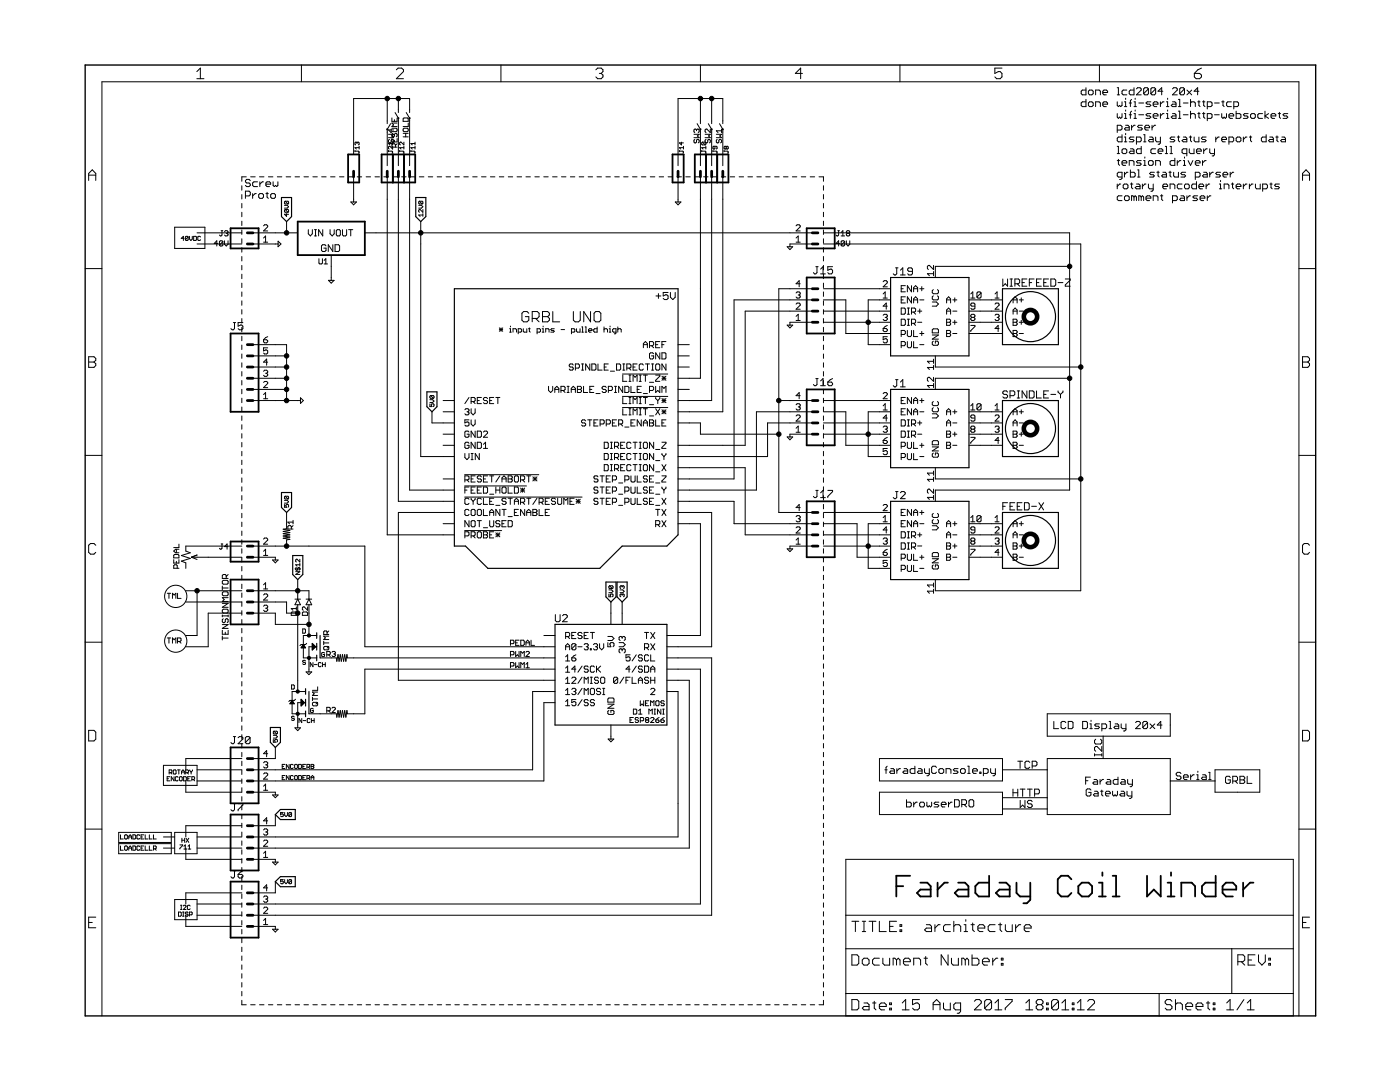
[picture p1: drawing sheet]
<svg xmlns="http://www.w3.org/2000/svg" width="279mm" height="216mm" viewBox="0 0 279 216" stroke-linecap="round" stroke-linejoin="round" font-family="sans-serif">
<g fill="none" stroke="#000" stroke-width=".2">
<path d="M39.3 14.3l.7-.7v2.1M39.3 15.7h1.4M60.2 13v3.3M77.3 19.7v5M79.1 13.9l.4-.3h.7l.3 .3v.4l-1.4 1.4h1.4M79.5 19.7v2.8M100 13v3.3M118.9 13.9l.4-.3h.7l.3 .3v.4l-.3 .3M119.6 14.6h.4M120 14.6l.3 .4v.3l-.3 .4h-.7l-.4-.4M139.8 13v3.3M139.8 19.7v5"/>
<path d="M142 19.7v5M160.1 14.6h-1.4l1.1-1v2.1M179.6 13v3.3M200 13.6h-1.5v1l.7-.3h.4l.4 .3v.7l-.4 .4h-.7l-.4-.4M216.7 17.5v1.4h-.7l-.2-.2v-.5l.2-.2h.7M216.7 19.8v1.5h-.7l-.2-.3v-.4l.2-.3h.7M217.4 18h.5l.3 .2v.5l-.3 .2h-.5l-.2-.2v-.5zM218.7 18.9v-.9h.7l.2 .2v.7M219.4 13v3.3M220.1 18.5h.9v-.3l-.2-.2h-.5l-.2 .2v.5l.2 .2h.5M223 18.9h.4M223 17.5h.2v1.4"/>
<path d="M224.6 19.6v.2M224.9 18h-.7l-.3 .2v.5l.3 .2h.7M225.8 19.8l-.2 .3v1.2M226.3 17.5v1.4h-.7l-.2-.2v-.5l.2-.2h.7M226.5 19.6v.2M226.8 17.7l.2-.2h.5l.3 .2v.3l-1 .9h1M229.2 17.7v1l-.2 .2h-.5l-.3-.2M229.2 17.7l-.2-.2h-.5l-.3 .2v1M229.2 17.7l-1 1M230.6 17.7v1l-.2 .2h-.5l-.2-.2M230.6 17.7l-.2-.2h-.5l-.2 .2v1M230.6 17.7l-.9 1"/>
<path d="M232.1 18.2h-1l.7-.7v1.4M233 19.6v.2M234 17.7l.2-.2h.5l.2 .2v.3l-.9 .9h.9M235.2 19.8h.2v1.5M236.4 17.7v1l-.2 .2h-.5l-.3-.2M236.4 17.7l-.2-.2h-.5l-.3 .2v1M236.4 17.7l-1 1M236.9 18l.9 .9M237.6 19.8v1.5M237.8 18l-.9 .9M238.4 14.6h1l.4 .4v.3l-.4 .4h-.7l-.3-.4zM239.3 18.2h-1l.7-.7v1.4"/>
<path d="M239.8 13.6l-.7 .3-.7 .7M17.7 36v-1.4l.7-.7 .7 .7v1.4M17.7 34.9h1.4M48.3 37.1v.9M48.3 38.8v.9M49 39.1h.7l.3-.2v-.5l-.3-.3h-.7v1.5M49.1 35.3h-.8v.9M50 36l-.3-.2h-.5l-.2 .2v.3l.2 .2h.5l.3 .2v.3l-.3 .2h-.5l-.2-.2M50 35.3h.9M50.4 38.6v1M51.1 38.6h-.2l-.5 .5M51.4 36.3h-.7l-.3 .2v.5l.3 .2h.7"/>
<path d="M51.8 35.3h.9M51.9 36.3v.9M51.9 38.6h.4l.3 .3v.4l-.3 .3h-.4l-.3-.3v-.4zM52.6 36.3h-.3l-.4 .4M53.1 36.7h.9v-.2l-.2-.2h-.5l-.2 .2v.5l.2 .2h.5M53.1 38.6h.5M53.3 38.4v.9l.3 .3M53.6 35.3h.9M54 38.9l.3-.3h.4l.3 .3v.4l-.3 .3h-.4l-.3-.3zM54.5 36.3v.7l.2 .2 .3-.2 .2 .2 .3-.2v-.7M55.4 35.3h.8M57.1 35.3h.9"/>
<path d="M58.9 35.3h.9M60.7 35.3h.9M62.4 35.3h.9M64.2 35.3h.9M66 35.3h.9M67.8 35.3h.8M69.5 35.3h.9M70.6 35.3v5M70.8 30.2h.7l.2 .1-.2 .3M70.8 30v.3M71.2 28.5l-.1-.1-.3 .1 .2 .4M71.2 28.5l.2-.1 .3 .1-.2 .4"/>
<path d="M71.2 28.5v.1M71.3 35.3h.9M71.7 29.5h-.9l.3 .2M71.7 29.2v.5M73.1 35.3h.9M74.8 35.3h.9M76.6 35.3h.9M77.3 35.3v71.4h13.4M77.5 30.2h.7l.2 .1-.2 .3M77.5 26.8h1.1l-.4 .3M77.5 30v.3M77.7 27.8l-.2 .2v.3l.4 .2 .2-.2v-.3l.3-.2 .2 .2v.3l-.2 .2"/>
<path d="M78 24.7l-.7 1.1v7.3M78.1 25.8v.7l-.6-.6h1.1M78.2 27.1l.4 .4h-1.1M78.2 25.6h.9l.1 .2v.3l-.1 .2h-.9M78.2 23.5v.7h1v-.7M78.2 27.6v.7h1v-.7M78.4 29.2v.5l-.6-.5-.3 .1 .2 .4M78.4 28.6h-.9l.3 .3M78.4 28.4v.5M78.4 35.3h.9M78.4 27.3l.3-.2v-.3l.2-.2 .3 .2v.3l-.1 .2M78.4 26.6l-.2 .2v.3"/>
<path d="M78.7 23.9v.3M78.7 28v.3M78.8 22.5l.7 1.1v9.5M78.9 29.4v-.5l-.2-.2h-.3l-.2 .2v.5h1M79.2 24.6h-1l.3 .3-.3 .4h1M79.2 28.7l-.3 .3M79.5 35.3v64.7h11.2M79.8 30.2h.7l.1 .1-.1 .3M79.8 30v.3M80.2 35.3h.8M80.5 23.7l.1-.2h.7l.2 .2v.5h-1zM80.5 27.3h1"/>
<path d="M80.5 26.6h1M80.6 28.4v.5l-.6-.5-.2 .1 .1 .4M80.6 29.5h-.8l.2 .2M80.6 29.2v.5M80.6 25.6h.7l.2 .2v.3l-.2 .2h-.7l-.1-.2v-.3zM81 26.6v.7M81.1 22.5l.6 1.1v9.5M81.5 24.6v.7h-1M81.7 35.3v62.5h9M81.7 22.5v-2.8h-11.1v11.1M81.9 35.3h.9M82 30.2h.7l.1 .1-.1 .3"/>
<path d="M82 30v.3M82.8 29.5h-.8l.3 .2M82.8 28.4v.5M82.8 29.2v.5M82.8 28.6h-.8l.3 .3M83.7 35.3h.9M85.5 35.3h.9M87.2 35.3h.9M89 35.3h.9M90.8 35.3h.9M92.6 35.3h.9M94.3 35.3h.9"/>
<path d="M96.1 35.3h.9M97.9 35.3h.9M99.7 35.3h.8M101.4 35.3h.9M103.2 35.3h.9M105 35.3h.9M106.7 35.3h.9M108.5 35.3h.9M110.3 35.3h.9M112.1 35.3h.8M113.8 35.3h.9M115.6 35.3h.9"/>
<path d="M117.4 35.3h.9M119.1 35.3h.9M120.9 35.3h.9M122.7 35.3h.9M124.5 35.3h.8M126.2 35.3h.9M128 35.3h.9M129.8 35.3h.9M131.6 35.3h.8M133.3 35.3h.9M135.1 35.3h.9M135.3 35.3v5"/>
<path d="M135.6 30.2h.7l.1 .1-.1 .3M135.6 30v.3M136 28.4v.5l-.4-.4h.8M136.4 29.5h-.8l.2 .2M136.4 29.2v.5M136.9 35.3h.9M138.5 26.8h1l-.3 .3 .3 .4h-1M138.6 35.3h.9M138.7 27.8l-.2 .2v.3l.2 .2 .3-.2v-.3l.2-.2 .3 .2v.3l-.2 .2M139 25.9l-.2-.1-.3 .1v.4l.2 .2M139 25.9l.2-.1 .3 .1v.4l-.2 .2M139 25.9v.2"/>
<path d="M139.1 24.7l.7 1.1v7.3M139.8 35.3v40.2h-4.5M140 30.2h.7l.2 .1-.2 .3M140 30v.3M140.2 28.4h.5l.2 .1-.2 .4M140.2 28.4l-.2 .4 .7 .1M140.2 28.4l.5 .5M140.4 35.3h.9M140.7 26.8h1.1l-.4 .3 .4 .4h-1.1M140.9 29.2v.5M140.9 29.5h-.9l.3 .2M140.9 27.8l-.2 .2v.3l.4 .2 .1-.2v-.3l.4-.2 .2 .2v.3l-.2 .2"/>
<path d="M141.4 24.7l.6 1.1v7.3M141.8 25.8v.7l-.7-.7-.4 .1v.4l.2 .2M142 35.3v44.6h-6.7M142.2 35.3h.9M142.3 30.2h.7l.1 .1-.1 .3M142.3 30v.3M142.7 29.2v.4l-.1 .1-.3-.1 .1-.4h.6l.1 .1-.1 .4M143 26.8h1l-.4 .3 .4 .4h-1M143.1 27.8l-.1 .2v.3l.1 .2 .4-.2v-.3l.1-.2 .4 .2v.3l-.2 .2M143.6 24.7l.7 1.1v7.3M144 35.3h.8M144 25.8v.7"/>
<path d="M144 26.1h-1l.3 .4M144.3 35.3v46.9h-9M144.3 24.7v-5h-9v13.4M144.5 30.2h.7l.1 .1-.1 .3M144.5 30v.3M144.9 29.3l-.1-.1-.3 .1 .2 .4 .2-.1M144.9 29.3l.2-.1 .2 .1-.1 .4-.3-.1M144.9 29.3v.3M145.7 35.3h.9M147.5 35.3h.9M149.3 35.3h.9M151 35.3h.9"/>
<path d="M152.8 35.3h.9M154.6 35.3h.9M156.4 35.3h.9M158.1 35.3h.9M159.9 35.3h.9M161.7 35.3h.9M163.4 35.3h.9v.9M164.3 37.1v.9M164.3 38.8v.9M217.2 20.6l.2-.3h.5l.3 .3v.4l-.3 .3h-.5l-.2-.3zM218.7 21.3v-1h.7l.2 .3v.7M220.1 20.8h.9v-.2l-.2-.3h-.5l-.2 .3v.4l.2 .3h.5"/>
<path d="M223 29.2h.2v1.4M223 20.3v.7l.2 .3 .2-.3 .3 .3 .2-.3v-.7M223 22.7v.7l.2 .2 .2-.2 .3 .2 .2-.2v-.7M223 26h.7l.2-.3v-.4l-.2-.3h-.7v1.4M223 36.7v1M223 30.6h.4M223 32h.4M223.2 31.8v.9l.2 .3M223.7 36.7h-.3l-.4 .5M223.9 26.9v1.4h-.7l-.2-.2v-.5l.2-.3h.7M223.9 29.9l.3-.2h.4l.3 .2v.5l-.3 .2h-.4l-.3-.2zM223.9 32.5h1v-.2l-.3-.3h-.4l-.3 .3v.4l.3 .3h.4"/>
<path d="M223.9 35.3h-.7l-.2-.2v-.5l.2-.2h.7v1.2l-.2 .2h-.3M223.9 39.1h-.7l-.2 .2v.5l.2 .2h.7M224.4 36.7h.5l.2 .3v.4l-.2 .3h-.5l-.2-.3v-.4zM224.4 39.3l.2-.2h.5l.3 .2v.5l-.3 .2h-.5l-.2-.2zM224.4 21.3h.5M224.4 20.3h.2v1M224.4 22.7h.2v.9M224.4 27.3h.2v1M224.4 23.6h.5M224.4 28.3h.5M224.4 34.4v.9M224.6 25h.5l.3 .3v.7h-.8l-.2-.3 .2-.2h.8"/>
<path d="M224.6 21.9v.3M224.6 26.6v.3M225.1 34.4h-.2l-.5 .5M225.4 33v-1h.7l.2 .3v.7M225.4 20.6h.4M225.4 22.9h.4M225.6 36.7h.5M225.6 29.7h.5l.2 .2v.7h-.7l-.2-.2 .2-.2h.7M225.6 33.9v1.4h.7l.2-.2v-.5l-.2-.2h-.7M225.8 22.2l-.2 .2v1.2M225.8 25v1M225.8 36.5v.9l.3 .3"/>
<path d="M226.3 39.3v.7M226.3 27.3h-.7l-.2 .3 .2 .2h.5l.2 .3-.2 .2h-.7M226.3 21.3h.5M226.3 20.3h.2v1M226.3 22.7h.2v.9M226.3 23.6h.5M226.3 39.3l-.2-.2h-.3v.9M226.3 39.3l.2-.2 .3 .2v.7M226.5 21.9v.3M226.5 25h-.2l-.5 .5M226.8 36.7h.5l.2 .3v.7h-.7l-.3-.3 .3-.2h.7M226.8 28.3h.7l.3-.2v-.5l-.3-.3h-.7v1.5"/>
<path d="M227 35.3h.5M227 33.9h.3v1.4M227.3 20.6h.9M227.3 22.9h.9M227.8 29.2v1.4h-.8l-.2-.2v-.5l.2-.2h.8M227.8 39.3v.7M227.8 39.3l.2-.2 .2 .2v.7M227.8 32h-.8l-.2 .3 .2 .2h.5l.3 .2-.3 .3h-.7M227.8 39.3l-.3-.2h-.2v.9M228 25h-.7l-.3 .3 .3 .2h.5l.2 .2-.2 .3h-.8M228 36.7v1M228.2 26.9h.3v1.4"/>
<path d="M228.2 32h.3v1M228.2 28.3h.5M228.2 33h.5M228.5 25.5h.9v-.2l-.2-.3h-.5l-.2 .3v.4l.2 .3h.5M228.5 31.3v.3M228.7 36.7h-.2l-.5 .5M228.7 39.5h1v-.2l-.3-.2h-.4l-.3 .2v.5l.3 .2h.4M229.2 36.7v.7l.2 .3h.7M229.4 32h.5l.2 .3v.4l-.2 .3h-.5l-.2-.3v-.4zM229.4 27.3h.5l.2 .3v.7h-.7l-.2-.2 .2-.3h.7M229.7 20.3h-.7l-.3 .3 .3 .2h.4l.3 .2-.3 .3h-.7M229.7 22.7h-.7l-.3 .2 .3 .2h.4l.3 .3-.3 .2h-.7"/>
<path d="M229.9 25v1M230.1 20.8h1v-.2l-.2-.3h-.5l-.3 .3v.4l.3 .3h.5M230.1 23.1h1v-.2l-.2-.2h-.5l-.3 .2v.5l.3 .2h.5M230.1 36.7v1.2l-.2 .3h-.2M230.4 34.4h-.7l-.3 .2 .3 .3h.4l.3 .2-.3 .2h-.7M230.6 29.7h-.7l-.2 .2v.5l.2 .2h.7M230.6 27.3v.8l.3 .2h.7M230.6 33v-1h.8l.2 .3v.7M230.6 25h-.2l-.5 .5M230.9 34.4h.5M231.1 30.2h1v-.3l-.3-.2h-.4l-.3 .2v.5l.3 .2h.4M231.1 34.1v1l.3 .2"/>
<path d="M231.6 20.3v1M231.6 22.7v.9M231.6 27.3v1.2l-.2 .3h-.3M231.6 39.1h.5M231.8 38.8v1l.3 .2M232.1 37.2h.9v-.2l-.2-.3h-.5l-.2 .3v.4l.2 .3h.5M232.1 34.4h.5l.2 .2v.7h-.7l-.3-.2 .3-.2h.7M232.3 20.3h-.2l-.5 .5M232.3 22.7h-.2l-.5 .4M232.6 29.2h.2v1.4M232.6 30.6h.4M232.8 21.3h.5"/>
<path d="M232.8 20.3h.2v1M232.8 22.7h.2v.9M232.8 23.6h.5M233 21.9v.3M233.3 34.4h.4M233.5 37.7v-1h.7l.3 .3v.7M233.5 29.2h.2v1.4M233.5 30.6h.5M233.5 34.1v1l.2 .2M234 20.3h.5l.2 .3v.7h-.7l-.3-.3 .3-.2h.7M234 22.7h.5l.2 .2v.7h-.7l-.3-.2 .3-.3h.7M234.2 34.4v.7l.3 .2h.7v-.9"/>
<path d="M234.5 27.3h-.8l-.2 .3 .2 .2h.5l.3 .3-.3 .2h-.7M234.5 31.6v1.4h-.8l-.2-.3v-.4l.2-.3h.8M234.9 32v1M234.9 27.3h.5M235.2 22.2h.2v1.4M235.2 21.3h.5M235.2 23.6h.5M235.2 27.1v1l.2 .2M235.7 39.1h.5l.2 .2v.7h-.7l-.3-.2 .3-.3h.7M235.7 32h-.3l-.5 .5M235.9 36.7h-.7l-.3 .3v.4l.3 .3h.7M236.2 32h.2v1"/>
<path d="M236.2 20.6h.9M236.2 22.9h.9M236.2 27.3h.4l.3 .3v.7h-.7l-.3-.2 .3-.3h.7M236.2 33h.4M236.4 31.3v.3M236.6 36.7h.5l.2 .3v.4l-.2 .3h-.5l-.2-.3v-.4zM236.6 34.4h-.7l-.2 .2 .2 .3h.5l.2 .2-.2 .2h-.7M236.9 30.6h-.7l-.3-.2v-.5l.3-.2h.7v1.4M236.9 39.1v.9M237.1 32l.5 1 .5-1M237.3 27.3h.5M237.3 29.7v.7l.3 .2h.7v-.9"/>
<path d="M237.6 39.1h-.3l-.4 .4M237.6 20.6l.2-.3h.5l.2 .3v.7M237.6 22.2v1.4M237.6 27.1v1l.2 .2M237.6 22.9l.2-.2h.5l.2 .2v.7M238.3 27.3v.8l.2 .2h.8v-1M238.5 32.5h1v-.2l-.2-.3h-.5l-.3 .3v.4l.3 .3h.5M238.5 35.3h.8l.2-.2v-.5l-.2-.2h-.8v1.4M238.8 36.2v1.5h-.7l-.3-.3v-.4l.3-.3h.7M238.8 30.2h.9v-.3l-.2-.2h-.5l-.2 .2v.5l.2 .2h.5M239 39.1h-.7l-.2 .2 .2 .2h.5l.2 .3-.2 .2h-.7M239 20.3h.5"/>
<path d="M239 22.7h.5M239.3 37.2h.9v-.2l-.2-.3h-.5l-.2 .3v.4l.2 .3h.5M239.3 20.1v.9l.2 .3M239.3 22.4v1l.2 .2M239.5 39.5h1v-.2l-.3-.2h-.4l-.3 .2v.5l.3 .2h.4M240 20.3h.5M240 22.7h.5M240 32v1M240.2 20.1v.9l.3 .3M240.2 22.4v1l.3 .2M240.2 29.7v.9M240.2 34.4h.5l.2 .2v.7h-.7l-.2-.2 .2-.2h.7"/>
<path d="M240.7 27.3h-.7l-.2 .3 .2 .2h.5l.2 .3-.2 .2h-.7M240.7 32h-.2l-.5 .5M240.7 36.7v1M240.9 21.3h.8l.2-.3v-.4l-.2-.3h-.8v1.4M240.9 23.6h.8l.2-.2v-.5l-.2-.2h-.8v1.4M240.9 39.1v.9M240.9 29.7h-.2l-.5 .5M241.4 36.7h-.2l-.5 .5M241.4 29.7v.7l.3 .2h.7M241.4 34.4v.9M241.7 39.1h-.3l-.5 .4M242.1 34.4h-.2l-.5 .5"/>
<path d="M242.4 20.6h.9M242.4 22.9h.9M242.4 29.7v1.2l-.3 .2h-.2M242.6 27.3v1M243.3 27.3h-.2l-.5 .5M243.4 36.7h.2v1M243.4 37.7h.4M243.6 34.4h-.7l-.3 .2 .3 .3h.4l.3 .2-.3 .2h-.7M243.6 36v.2M243.8 27.8h1v-.2l-.3-.3h-.4l-.3 .3v.5l.3 .2h.4M243.8 20.3h.5M243.8 22.7v.7l.3 .2 .2-.2 .2 .2 .3-.2v-.7"/>
<path d="M244.1 20.1v.9l.2 .3M244.1 34.9h.9v-.3l-.2-.2h-.5l-.2 .2v.5l.2 .2h.5M244.3 37.7v-1h.7l.3 .3v.7M245.3 23.1h.9v-.2l-.2-.2h-.5l-.2 .2v.5l.2 .2h.5M245.3 28.3h.7l.2-.2v-.5l-.2-.3h-.7v1.5M245.5 34.4v.9M245.7 36.7h.5M245.7 20.3h-.7l-.2 .3v.4l.2 .3h.7M246 36.5v.9l.2 .3M246.2 34.4h-.2l-.5 .5M246.2 21.3h.7l.3-.3v-.4l-.3-.3h-.7v1.4M246.7 37.2h.9v-.2l-.2-.3h-.4l-.3 .3v.4l.3 .3h.4"/>
<path d="M246.7 22.2v1.4h.7l.2-.2v-.5l-.2-.2h-.7M246.7 27.6l.3-.3h.4l.2 .3v.5l-.2 .2h-.4l-.3-.2zM248.1 27.3v1M248.1 36.7v1M248.9 36.7h-.3l-.5 .5M248.9 27.3h-.3l-.5 .5M249.1 22.7h-.7l-.3 .2 .3 .2h.5l.2 .3-.2 .2h-.8M249.3 27.3h.5M249.3 36.7v1M249.6 22.9l.2-.2h.5l.2 .2v.5l-.2 .2h-.5l-.2-.2zM249.6 27.1v1l.2 .2M250.1 36.7h-.3l-.5 .5"/>
<path d="M250.5 36.7v.7l.3 .3h.7v-1M252 22.7h-.8l-.2 .2v.5l.2 .2h.8M252 37.7h.7l.2-.3v-.4l-.2-.3h-.7v1.5M252.5 22.2v1.4M252.7 26.9v1.4h-.7l-.3-.2v-.5l.3-.3h.7M253.2 22.7l-.7 .4 .7 .5M253.4 27.3h.5l.2 .3v.7h-.7l-.2-.2 .2-.3h.7M253.4 36.7h.5M253.7 23.1h.9v-.2l-.2-.2h-.5l-.2 .2v.5l.2 .2h.5M253.7 36.5v.9l.2 .3M254.6 27.3h.5M254.8 27.1v1l.3 .2"/>
<path d="M255.1 22.7h.5M255.3 36.7h-.7l-.2 .3 .2 .2h.5l.2 .2-.2 .3h-.7M255.3 22.4v1l.3 .2M255.8 27.3h.5l.2 .3v.7h-.7l-.2-.2 .2-.3h.7M257 22.7h-.7l-.2 .2 .2 .2h.5l.2 .3-.2 .2h-.7M259.9 34.9h1.4M259.9 36v-1.4l.7-.7 .7 .7v1.4M17 53.6h3.3M34.9 45.3h6v4.3h-6zM36.7 47.6h-.5l.4-.4v.8M37.5 47.3l-.1-.1-.4 .1v.5M37.5 47.3l-.1 .7-.4-.2"/>
<path d="M37.5 47.3l-.5 .5M37.8 47.2v.5l.3 .3 .3-.3v-.5M38.7 47.2l.5 .1-.1 .7h-.4zM39.3 48.7h9M39.3 46.5h9M40 47.3l-.1-.1-.4 .1 .1 .7 .4-.2M43.4 48.6h-.6l.5-.6v1.1M44.1 46h.4M44.3 46v.9l-.2 .2-.3-.2M44.5 48.2l-.2-.2h-.3l-.2 .2v.7M44.5 48.2v.7l-.2 .2h-.3l-.2-.2M44.5 48.2l-.7 .7"/>
<path d="M44.8 48v.7l.3 .4 .4-.4v-.7M44.8 46.2l.2-.2h.3l.2 .2-.2 .4M45.1 46.6h.2M45.3 46.6l.2 .1-.2 .4h-.3l-.2-.2M48.3 40.6v.9M48.3 42.4v.8M48.3 44.1v.9M48.3 45.9v.9M48.3 47.6v.9M48.3 49.4v.9M48.3 51.2v.9M48.3 53v.8"/>
<path d="M48.3 54.7v.9M48.3 56.5v.9M48.3 58.3v.8M50.5 48.7h5M50.5 46.5h8.9M52.6 45.1l.2-.2h.4l.2 .2v.2l-.8 .8h.8M52.6 47.5l.4-.4v1.2M52.6 48.3h.8M55.5 48.1l.6 .6-.6 .5zM56.8 41h.5l.3 .3-.3 .2h-.5M56.9 41.8l-.1 .4 .7 .2M56.9 40.2l-.1 .4 .7 .1"/>
<path d="M56.9 41.8h.6l.1 .2-.1 .4M56.9 40.2h.6l.1 .1-.1 .4M56.9 41.8l.6 .6M56.9 40.2l.6 .5M57.2 42.6v.6l-.4-.4h.8M57.2 44.2v2.3M61.5 45.8v.9l.4 .4 .4-.4v-.9M62.8 47.1h.4M62.8 45.8h.4M63 45.8v1.3M63.6 51.6v.9l.2 .2h.4l.1-.2v-.9M64.4 45.8v1.3l-.8-1.3v1.3"/>
<path d="M64.7 52.7h.7M64.7 52l.3-.4v1.1M65.1 49.1l-.3-.3h-.4l-.2 .3v.9l.2 .2h.4l.3-.2v-.5h-.5M65.6 55.9h1.1l-.6 .6zM65.9 45.8v.9l.4 .4 .4-.4v-.9M66.1 50.9v5M66.4 48.8v1.4l-.9-1.4v1.4M66.9 48.8h.7l.2 .3v.9l-.2 .2h-.7zM67.3 45.8h.4l.2 .2v.9l-.2 .2h-.4l-.2-.2v-.9zM68.3 45.8v1.1l.3 .2h.4l.2-.2v-1.1M69.6 45.8h.8M70 45.8v1.3"/>
<path d="M70 40.3h1.1l-.5 .6zM72.8 46.5h89.3M83.6 41h.5l.3 .3-.3 .2h-.5M83.7 40.2h.5l.2 .1-.2 .4M83.7 40.2l.5 .5M83.7 40.2l-.1 .1 .1 .4h.5M84 44.2v46.9h6.7M84.4 41.8v.6l-.6-.6-.2 .2 .1 .4M84.4 42.9h-.8l.2 .3M84.4 42.6v.6M130.9 59.1h1M131.4 58.6v.9"/>
<path d="M133.3 58.4h-.9v.7l.4-.3h.3l.2 .3v.4l-.2 .3h-.5l-.2-.3M133.8 58.4v.9l.5 .5 .4-.5v-.9M134.8 40.3h1.1l-.6 .6zM157.1 49.2h1.1l-.6 .6zM158.9 58.5l.2-.2h.4l.2 .2-.2 .4M158.9 45.1l.2-.2h.4l.2 .2v.2l-.8 .8h.8M158.9 48.3h.8M158.9 47.5l.4-.4v1.2M159.3 58.9h.2M159.5 58.9l.2 .2-.2 .4h-.4l-.2-.2M159.7 56.6h-.8l.6-.6v1.2M162.1 57.6h-6.7v44.7h6.7"/>
<path d="M162.1 59.8h-15.6v35.8h-11.2M162.1 48.7h-4.5v.5M162.8 53.2h.5M163 53.2v1.2l-.2 .3h-.2l-.3-.3M163.8 53.7l.5-.5v1.5M163.8 54.7h.9M164.3 40.6v.9M164.3 42.4v.8M164.3 44.1v.9M164.3 45.9v.9M164.3 47.6v.9M164.3 49.4v.9"/>
<path d="M164.3 51.2v.9M164.3 53v.8M164.3 54.7v.9M164.3 56.5v.9M164.3 58.3v.8M164.3 46.5h49.2v51.3h-26.8v2.2M164.3 48.7h51.4v69.2h-29v-2.2M164.3 59.8h4.5v6.7h8.9M164.3 57.6h13.4M166.2 53.2h-1v.7l.5-.2h.2l.3 .2v.5l-.3 .3h-.5l-.2-.3M167.2 46h.3M167.4 46v.9l-.2 .2-.3-.2"/>
<path d="M167.5 48.6h-.6l.5-.6v1.1M167.9 47.1h.7M167.9 46.4l.3-.4v1.1M168.6 48.2l-.2-.2h-.4l-.1 .2v.7M168.6 48.2v.7l-.2 .2h-.4l-.1-.2M168.6 48.2l-.7 .7M168.9 48v.7l.3 .4 .4-.4v-.7M169.1 46.6l-.2-.2 .2-.4h.3l.2 .2-.2 .4M169.1 46.6l-.2 .1 .2 .4h.3l.2-.2-.2-.3M169.1 46.6h.3M176.3 58.7l.4-.4v1.2M176.3 56.2l.2-.2h.4l.2 .2v.2l-.8 .8h.8"/>
<path d="M176.3 59.5h.8M177.7 59.8h-4.4v9h4.4M178.7 53.4h.5M179 53.4v1.2l-.3 .3h-.2l-.2-.3M179.7 53.9l.5-.5v1.5M179.7 54.9h1M179.9 59.8h.4M179.9 57.6h.4M180.7 57h-.8v1.2h.8M180.7 59.2h-.8v1.3h.8M181.9 57v1.2l-.8-1.2v1.2M181.9 59.2v1.3l-.8-1.3v1.3"/>
<path d="M182.1 54.1h-.7l-.3-.2v-.2l.3-.3h.4l.3 .3v.9l-.3 .3h-.4l-.3-.3M182.3 58.2v-.8l.4-.4 .4 .4v.8M182.3 59.8h.8M182.3 57.6h.8M183.6 59.8h.8M183.6 57.6h.8M184 57.2v.8M186.3 59l-.2 .2v.4l.2 .2h.8l.2-.2v-.4l-.2-.2M186.3 57.8l-.2 .2v.4l.2 .2h.8l.2-.2v-.4l-.2-.2M186.3 53v.8l-.8-.8-.4 .2v.4l.2 .2M186.3 54.2v.8M186.3 54.6h-1.2l.4 .4"/>
<path d="M188.9 59.8h.8M190.1 59.8h.9M190.5 59.4v.9M193.4 59.8h6.7M193.7 58.7l.4-.4v1.2M193.7 59.5h.9M195.8 58.5v.8l-.2 .2h-.4l-.2-.2M195.8 58.5l-.2-.2h-.4l-.2 .2v.8M195.8 58.5l-.8 .8M198.6 58.7l.4-.4v1.2M198.6 59.5h.8M200.1 55.7v1.4l.5-.5 .5 .5v-1.4"/>
<path d="M201.6 57.1h.5M201.6 55.7h.5M201.8 55.7v1.4M202.2 59.8h.8M202.5 56.6h.7l.3-.2v-.5l-.3-.2h-.7v1.4M203 56.6l.5 .5M203.4 59.8h.8M203.8 59.4v.9M204 56.4h.4M204.9 55.7h-.9v1.4h.9M205.4 56.4h.5M206.4 55.7h-1v1.4"/>
<path d="M206.9 56.4h.4M207.8 55.7h-.9v1.4h.9M208.3 56.4h.5M209.3 55.7h-1v1.4h1M209.7 55.7h.7l.3 .2v1l-.3 .2h-.7zM211.2 56.4h.9M212.6 55.7h1v.2l-1 1v.2h1M213.5 53.1h-26.8v2.3M230.1 40v-.9h.8l.2 .2v.7M234 40h.7l.2-.2v-.5l-.2-.2h-.7v1.4M259.2 53.6h3.4M17.7 71.2h1.1l.3 .3v.4l-.3 .3 .3 .4v.3l-.3 .4h-1.1z"/>
<path d="M17.7 72.2h1.1M46.6 64.4h.4M46.8 64.4v1.2l-.2 .2h-.3l-.2-.2M48.3 60v.9M48.3 61.8v.9M48.3 63.6v.9M48.3 65.3v.9M48.3 67.1v.9M48.3 68.9v.8M48.3 70.6v.9M48.3 72.4v.9M48.3 74.1v.9"/>
<path d="M48.3 75.9v.9M48.3 77.7v.9M48.3 79.5v.8M48.5 64.4h-1v.7l.5-.2h.2l.3 .2v.5l-.3 .2h-.4l-.3-.2M50.5 79.9h9.5M50.5 77.7h6.7M50.5 75.5h6.7M50.5 73.2h6.7M50.5 71h6.7M50.5 68.8h6.7v11.1M52.6 67.8h.6l.2 .4-.2 .2h-.4l-.2-.2zM52.6 79.6h.8"/>
<path d="M52.6 78.7l.4-.4v1.3M52.6 74.1l.2-.2h.4l.2 .2-.2 .4M52.6 76.3l.2-.2h.4l.2 .2v.2l-.8 .8h.8M53 74.5h.2M53.2 74.5l.2 .2-.2 .4h-.4l-.2-.2M53.4 69.4h-.8v.6l.4-.2 .4 .2v.4l-.2 .2h-.4l-.2-.2M53.4 72.3h-.8l.6-.7v1.3M53.4 67.2l-.8 .6M60 79.4l.5 .5-.5 .6zM85.8 79.8h.5l.3 .2-.3 .3h-.5M85.9 78.9h.6l.1 .2-.1 .4M85.9 78.9l-.1 .5 .7 .1"/>
<path d="M85.9 78.9l.6 .6M88.4 79.9h2.3M93.6 79.3l-.8 1.2M95.2 79.9h.5M96.1 79.3h-.9v1.2h.9M97.3 79.5l-.2-.2h-.4l-.2 .4 .2 .2h.4l.2 .4-.2 .2h-.4l-.2-.2M97.7 79.9h.4M98.5 79.3h-.8v1.2h.8M99 79.3h.8M99.4 79.3v1.2M99.7 65.4l.6 .7M99.7 65.8h.6"/>
<path d="M100 65.4v.7M100.3 65.4l-.6 .7M101.7 65.6h.2v.7M101.7 66.3h.3M101.9 65.1v.1M102.4 66.3v-.7h.5l.2 .2v.5M103.4 66.3h.5l.2-.2v-.3l-.2-.2h-.5v1M104.4 65.6v.5l.2 .2h.5v-.7M105.5 65.6h.3M105.5 62.5l-.3-.3h-.7l-.3 .3v1.4l.3 .3h.7l.3-.3v-.7h-.7M105.6 65.4v.7l.2 .2M106.2 63.5h1l.4-.3v-.7l-.4-.3h-1v2"/>
<path d="M106.9 63.5l.7 .7M107.2 66.3h.5l.2-.2v-.3l-.2-.2h-.5v1M108.2 65.6h.2v.7M108.2 66.3h.4M108.3 62.2h1l.3 .3v.3l-.3 .4 .3 .3v.4l-.3 .3h-1zM108.3 63.2h1M108.4 65.1v.1M108.9 66.3v-.7h.5l.2 .2v.5M109.5 77.1v.8l.4 .4 .4-.4v-.8M110.3 62.2v2h1.4M110.6 65.6h-.5l-.2 .2 .2 .1h.3l.2 .2-.2 .2h-.5M110.7 78.3v-.8l.4-.4 .4 .4v.8"/>
<path d="M110.7 77.7h.8M112 77.9h.6l.2-.2v-.4l-.2-.2h-.6v1.2M112 65.8h.7M112.4 77.9l.4 .4M113.2 78.3h.4M113.2 77.1h.4M113.4 77.1v1.2M114 77.7h.8M114 78.3v-.8l.4-.4 .4 .4v.8M114 66.3h.6l.1-.2v-.3l-.1-.2h-.6v1M114.4 72.8l-.2-.2h-.4l-.2 .4 .2 .2h.4l.2 .4-.2 .3h-.4l-.2-.3M114.4 62.2v1.7l.4 .3h.7l.3-.3v-1.7"/>
<path d="M114.8 73.4h.6l.2-.2v-.4l-.2-.2h-.6v1.3M115.1 65.6v.5l.1 .2h.6v-.7M115.2 77.1h.6l.3 .2-.3 .4 .3 .4-.3 .2h-.6zM115.2 77.7h.6M116.1 72.6h.4M116.1 73.9h.4M116.1 66.3h.3M116.1 65.2h.2v1.1M116.3 72.6v1.3M116.5 77.1v1.2h.8M116.8 66.3h.3M116.8 65.2h.1v1.1"/>
<path d="M117.5 65.9h.7l-.2-.3h-.4l-.1 .2v.3l.1 .2h.4M117.7 72.6v1.3l-.8-1.3v1.3M117.7 77.7h.4M117.9 62.2v2l-1.4-2v2M118.1 72.6h.6l.2 .2v.8l-.2 .3h-.6zM118.5 77.1h-.8v1.2h.8M118.9 62.2h.7l.3 .3v1.4l-.3 .3h-.7l-.3-.3v-1.4zM118.9 78.5h.9M119.2 65.2v1.1h-.5l-.2-.2v-.3l.2-.2h.5M119.3 72.6v1.3h.9M120.5 65.8l.2-.2h.4l.1 .2v.5M120.5 65.2v1.1"/>
<path d="M120.6 73.2h.4M121 77.3l-.2-.2h-.4l-.2 .4 .2 .2h.4l.2 .4-.2 .2h-.4l-.2-.2M121.4 72.6h-.8v1.3h.8M121.4 77.9h.6l.2-.2v-.4l-.2-.2h-.6v1.2M121.6 65.6h.2v.7M121.6 66.3h.3M121.8 65.1v.1M121.8 74.1h.8M122.6 78.3h.4M122.6 77.1h.4M122.9 77.1v1.2M122.9 66.3h-.5l-.1-.2v-.3l.1-.2h.5v.8l-.3 .2"/>
<path d="M123 72.6h.7l.2 .2v.8l-.2 .3h-.7zM123.3 65.8l.2-.2h.3l.2 .2v.5M123.3 65.2v1.1M124.2 79.1h9.1M124.2 74.6h9.1M124.3 77.1v1.2l-.8-1.2v1.2M124.3 79.3v1.2h.8M124.3 74.8v1.3h.8M124.3 72.6h.4M124.3 73.9h.4M124.5 72.6v1.3M124.7 77.1h.6l.2 .2v.8l-.2 .2h-.6z"/>
<path d="M125.1 73.4h.6l.2-.2v-.4l-.2-.2h-.6v1.3M125.5 79.3h.4M125.5 76.1h.4M125.5 74.8h.4M125.5 73.4l.4 .5M125.7 74.8v1.3M125.7 79.3v1.2M125.9 77.1v1.2h.8M126.3 76.1v-1.3l.4 .5 .4-.5v1.3M126.3 73.2h.4M127.1 72.6h-.8v1.3h.8M127.2 77.7h.4"/>
<path d="M127.6 79.3h.4M127.6 76.1h.4M127.6 74.8h.4M127.8 74.8v1.3M127.8 79.3v1.2M128 77.1h-.8v1.2h.8M128.4 72.8l-.2-.2h-.4l-.2 .2v.8l.2 .3h.4l.2-.3M128.4 79.3h.8M128.4 69.4v-.8l.4-.4 .4 .4v.8M128.4 78.5h.8M128.4 74.8h.8M128.4 68.8h.8"/>
<path d="M128.8 74.8v1.3M128.8 79.3v1.2M128.8 72.6h.8M129.2 72.6v1.3M129.6 77.9h.6l.3-.2v-.4l-.3-.2h-.6v1.2M129.6 69h.6l.3-.2v-.4l-.3-.2h-.6v1.2M129.6 76.3h.9M130 72.6h.5M130 73.9h.5M130 69l.5 .4M130.2 72.6v1.3M130.5 70.6l-.3-.2h-.4l-.2 .2v.8l.2 .2h.4l.3-.2v-.4h-.5"/>
<path d="M130.9 74.8h.8v.3l-.8 .8v.2h.8M130.9 77.1v1.2l.4-.4 .4 .4v-1.2M130.9 79.3v.2l.4 .4M130.9 68.8h.4M131.1 72.6h.4l.2 .2v.8l-.2 .3h-.4l-.2-.3v-.8zM131.3 79.9v.6M131.7 68.2h-.8v1.2h.8M131.7 70.4v1.2l-.8-1.2v1.2M131.7 79.3v.2l-.4 .4M132.1 79.9h.8M132.1 70.4h.6l.2 .2v.8l-.2 .2h-.6zM132.1 78.3v-1.2l.4 .4 .4-.4v1.2"/>
<path d="M132.1 79.5l.8 .8M132.1 75.1l.8 .8M132.1 75.5h.8M132.1 68.8h.4M132.5 75.1v.8M132.5 79.5v.8M132.9 68.2h-.8v1.2M132.9 72.6v1.3l-.8-1.3v1.3M132.9 79.5l-.8 .8M132.9 75.1l-.8 .8M135.3 77.7h2.3M135.3 73.2h2.3"/>
<path d="M135.3 71h2.3M135.3 68.8h2.3M155.4 79.9h6.7M157.1 64.9h1.1l-.6 .5zM158.9 63.1l.4-.4v1.2M158.9 63.9h.8M158.9 60.7l.2-.2h.4l.2 .2v.2l-.8 .8h.8M159.7 79h-.8l.6-.7v1.3M162.1 62.1h-13.4v26.8h-13.4M162.1 64.3h-4.5v.6M162.8 75.5h.5M163 75.5v1.2l-.2 .3h-.2l-.3-.3"/>
<path d="M163.8 76l.5-.5v1.5M163.8 77h.9M164.3 60v.9M164.3 61.8v.9M164.3 63.6v.9M164.3 65.3v.9M164.3 67.1v.9M164.3 68.9v.8M164.3 70.6v.9M164.3 72.4v.9M164.3 74.1v.9M164.3 75.9v.9"/>
<path d="M164.3 77.7v.9M164.3 79.5v.8M164.3 79.9h13.4M164.3 62.1h13.4M164.3 64.3h13.4M165.2 76.2h.7l.3 .3v.2l-.3 .3h-.5l-.2-.3zM166.2 75.5l-1 .7M176.3 78.5l.2-.2h.4l.2 .2v.2l-.8 .9h.8M176.3 62.9l.2-.2h.4l.2 .2-.2 .4M176.3 65.6h.6l.2 .4-.2 .2h-.4l-.2-.2zM176.7 63.3h.2M176.9 63.3l.2 .2-.2 .4h-.4l-.2-.2"/>
<path d="M177.1 67.2h-.8v.6l.4-.2 .4 .2v.4l-.2 .2h-.4l-.2-.2M177.1 61.1h-.8l.6-.6v1.2M177.1 64.9l-.8 .7M178.7 75.8h.5M179 75.8v1.1l-.3 .3h-.2l-.2-.3M179.7 77.2h1M179.7 76.2l.5-.4v1.4M179.9 66.7h.6l.2-.2v-.4l-.2-.2h-.6v1.3M179.9 61.5h.6l.2 .2v.8l-.2 .2h-.6zM179.9 63.7h.6l.2 .2v.8l-.2 .2h-.6zM179.9 69h.6l.2-.2v-.4l-.2-.2h-.6v1.2M179.9 79.9h.4"/>
<path d="M180.7 79.3h-.8v1.2h.8M181.1 65.9v1.1l.2 .2h.4l.2-.2v-1.1M181.1 68.2v1l.2 .2h.4l.2-.2v-1M181.1 63.7h.4M181.1 64.9h.4M181.1 62.7h.4M181.1 61.5h.4M181.3 61.5v1.2M181.3 63.7v1.2M181.9 79.3v1.2l-.8-1.2v1.2M181.9 62.3h.6l.2-.2v-.4l-.2-.2h-.6v1.2M181.9 64.5h.6l.2-.2v-.4l-.2-.2h-.6v1.2"/>
<path d="M182.3 62.3l.4 .4M182.3 64.5l.4 .4M182.3 60.5v-.9l.4-.4 .4 .4v.9M182.3 65.9v1.3h.8M182.3 68.2v1.2h.8M182.3 79.9h.8M183.1 62.1h.9M183.1 64.3h.9M183.6 61.7v.8M183.6 79.9h.8M183.6 68.8h.8M183.6 66.5h.8"/>
<path d="M184 66.1v.9M184 79.5v.8M186.1 65.8l.2-.2h.8l.2 .2v.6h-1.2zM186.1 60.3h.8l.4 .4-.4 .4h-.8M186.1 66.8h1.2l-1.2 .9h1.2M186.3 68.1l-.2 .2v.4l.2 .2h.8l.2-.2v-.4l-.2-.2h-.4v.4M186.3 75.3v.8l-.8-.8-.4 .2v.4l.2 .2M186.3 76.9h-1.2l.4 .4M186.3 71.7v.8M186.3 72.9v.8M186.3 76.5v.8M186.3 73.3h-1.2l.4 .4"/>
<path d="M186.3 72.1h-1.2l.4 .4M186.7 71v2.2h29M188.9 63.7h.6l.2 .2-.2 .4 .2 .4-.2 .2h-.6zM188.9 65.9h.6l.2 .2-.2 .4 .2 .5-.2 .2h-.6zM188.9 60.5v-.9l.4-.4 .4 .4v.9M188.9 62.7v-.8l.4-.4 .4 .4v.8M188.9 62.1h.8M188.9 64.3h.6M188.9 66.5h.6M190.1 62.1h.9M190.1 64.3h.9M190.1 66.5h.9"/>
<path d="M190.5 63.9v.8M193.4 62.1h6.7M193.4 64.3h6.7M193.4 66.5h6.7M193.7 64.9h.9v.3l-.9 .8v.2M194 63.3l-.3-.2 .3-.4h.4l.2 .2-.2 .4M194 63.3l-.3 .2 .3 .4h.4l.2-.2-.2-.4M194 63.3h.4M194.6 61.1h-.6l-.3-.2 .3-.4h.4l.2 .2v.8l-.2 .2h-.4l-.3-.2M198.6 62.9l.2-.2h.4l.2 .2-.2 .4M198.6 60.7l.2-.2h.4l.2 .2v.2l-.8 .8h.8M199 63.3h.2"/>
<path d="M199.2 63.3l.2 .2-.2 .4h-.4l-.2-.2M199.4 65.6h-.8l.6-.7v1.3M201.1 78.2l-.2-.2h-.5l-.3 .2v.3l.3 .2h.5l.2 .3v.2l-.2 .2h-.5l-.3-.2M201.6 79h.7l.2-.3v-.5l-.2-.2h-.7v1.4M202.2 62.7v-.8l.4-.4 .4 .4v.8M202.2 60.5v-.9l.4-.4 .4 .4v.9M202.2 63.7h.6l.2 .2-.2 .4 .2 .4-.2 .2h-.6zM202.2 65.9h.6l.2 .2-.2 .4 .2 .5-.2 .2h-.6zM202.2 62.1h.8M202.2 64.3h.6M202.2 66.5h.6M203 78h.5"/>
<path d="M203 79.4h.5M203.2 78v1.4M203.4 62.1h.8M203.4 64.3h.8M203.4 66.5h.8M203.8 63.9v.8M204.9 78v1.4l-.9-1.4v1.4M205.4 78h.7l.3 .2v1l-.3 .2h-.7zM206.9 78v1.4h.9M208.3 78.7h.5M209.3 78h-1v1.4h1M209.7 78.7h1"/>
<path d="M211.2 78v.2l.4 .5M211.6 78.7v.7M212.1 78v.2l-.5 .5M213.5 75.5h-26.8v2.2M259.9 72.2h1.1M259.9 71.2h1.1l.3 .3v.4l-.3 .3 .3 .4v.3l-.3 .4h-1.1zM17 90.9h3.3M48.3 81.2v.9M48.3 83v.9M48.3 84.8v.8M48.3 86.5v.9M48.3 88.3v.9"/>
<path d="M48.3 90.1v.9M48.3 91.8v.9M48.3 93.6v.9M48.3 95.4v.8M48.3 97.1v.9M48.3 98.9v.9M56.8 99.8h.5l.3 .3-.3 .3h-.5M56.9 99l-.1 .4 .7 .2M56.9 99h.6l.1 .2-.1 .4M56.9 99l.6 .6M85.8 80.6v.5h.4l-.1-.2 .1-.3 .4 .1-.1 .4M86.2 82.2v2.2h4.5"/>
<path d="M88.4 82.2h2.3M88.4 86.6h2.3M88.4 88.9h2.3M88.4 95.6h2.3M92.7 99.2h23.5M92.7 97h12.4M92.7 94.7h14.8M92.8 81.8l.2-.2h.4l.2 .2-.2 .4M92.8 97.8h.4M92.8 95.8h.6l.2-.2v-.5l-.2-.1h-.6v1.2M92.8 90.5v.8l.4 .4 .4-.4v-.8M93.2 82.2h.2"/>
<path d="M93.2 95.8l.4 .4M93.4 82.2l.2 .2-.2 .4h-.4l-.2-.2M93.6 99.6l-.2-.2h-.4l-.2 .2v.8l.2 .2h.4l.2-.2M93.6 86.2l-.2-.2h-.4l-.2 .2v.8l.2 .2h.4l.2-.2v-.4h-.4M93.6 83.8h-.8v.6l.6-.2 .2 .2v.4l-.2 .2h-.4l-.2-.2M93.6 88.5l-.2-.3h-.4l-.2 .3v.8l.2 .2h.4l.2-.2v-.4h-.4M93.6 97.2h-.8v1.2M94 80.1h.6l.2-.2v-.4l-.2-.2h-.6v1.2M94 90.5h.4M94 91.7h.4M94 97.8h.4M94 95.6h.4"/>
<path d="M94 81.6v.8l.4 .4 .4-.4v-.8M94 83.8v.8l.4 .4 .4-.4v-.8M94 99.4v.2l.4 .4M94.2 90.5v1.2M94.4 80.1l.4 .4M94.8 97.2h-.8v1.2h.8M94.8 95h-.8v1.2h.8M94.8 86v1.2l-.8-1.2v1.2M94.8 88.2v1.3l-.8-1.3v1.3M94.8 99.4v.2l-.4 .4M95.2 86h.7l.2 .2v.8l-.2 .2h-.7zM95.2 88.2h.7l.2 .3v.8l-.2 .2h-.7z"/>
<path d="M95.2 97.8h.5M95.7 90.5v1.2l-.9-1.2v1.2M96.1 99.6l-.2-.2h-.4l-.3 .2v.8l.3 .2h.4l.2-.2M96.1 97.2h-.9v1.2h.9M96.1 95.1l-.2-.1h-.4l-.3 .1 .3 .5h.4l.2 .2-.2 .4h-.4l-.3-.2M96.5 86.2l.2-.2h.4l.2 .2v.2l-.8 .8h.8M96.5 89.5h.8M96.5 99.4v1.2h.8M96.5 97.2h.6l.2 .2v.8l-.2 .2h-.6zM96.5 95.6h.4M96.5 88.7l.4-.5v1.3M97.3 95h-.8v1.2h.8"/>
<path d="M97.7 98.6h.8M97.7 95h.8M98.1 95v1.2M98.5 99.4h-.8v1.2h.8M99 97.8h.8M99 97.2v1.2M99.8 97.2v1.2M99.8 95l-.8 1.2M100.2 95.6h.8M100.2 96.2v-.8l.4-.4 .4 .4v.8M100.4 97.2h.4l.2 .2v.8l-.2 .2h-.4l-.2-.2v-.8zM101 99.6l-.2-.2h-.4l-.2 .2 .2 .4h.4l.2 .2-.2 .4h-.4l-.2-.2"/>
<path d="M101.4 99.4h.8M101.4 97.2v1.2h.8M101.4 95h.6l.2 .1-.2 .5 .2 .4-.2 .2h-.6zM101.4 95.6h.6M101.8 99.4v1.2M102.7 97.2h.6l.2 .2v.8l-.2 .2h-.6zM102.8 95h.5l.2 .1v.9l-.2 .2h-.5l-.1-.2v-.9zM103.9 97.8h.8M103.9 95.8h.6l.2-.2v-.5l-.2-.1h-.6v1.2M103.9 97.4l.8 .8M104.3 97.4v.8M104.3 95.8l.4 .4"/>
<path d="M104.7 97.4l-.8 .8M105.1 99.4h.8M105.1 95h.8M105.5 95v1.2M105.5 99.4v1.2M106.3 95.6h.9M106.3 95.1l.9 .9M106.8 95.1v.9M107.2 99.4l-.9 1.2M107.2 95.1l-.9 .9M109.6 99.4h-.8v1.2h.8M110.9 99.6l-.2-.2h-.4l-.3 .2 .3 .4h.4l.2 .2-.2 .4h-.4l-.3-.2"/>
<path d="M111.3 99.4v1l.2 .2h.4l.2-.2v-1M114.6 99.4h-.9v1.2h.9M115 99.6l.8 .8M115.4 99.6v.8M115.8 99.6l-.8 .8M116.9 84l-.2-.2h-.4l-.2 .4 .2 .2h.4l.2 .4-.2 .2h-.4l-.2-.2M117.3 83.8h.8M117.7 83.8v1.2M118.5 84.4h.4M119.3 83.8h-.8v1.2h.8M119.3 99.6l-.2-.2h-.4l-.2 .2 .2 .4h.4l.2 .2-.2 .4h-.4l-.2-.2M119.3 95.1l-.2-.1h-.4l-.2 .1 .2 .5h.4l.2 .2-.2 .4h-.4l-.2-.2"/>
<path d="M119.3 97.4l-.2-.2h-.4l-.2 .4 .2 .2h.4l.2 .4-.2 .2h-.4l-.2-.2M119.8 84.6h.6l.2-.2v-.4l-.2-.2h-.6v1.2M119.8 99.4h.8M119.8 97.2h.8M119.8 95h.8M120.2 95v1.2M120.2 97.2v1.2M120.2 99.4v1.2M120.6 88.2h.6l.2 .3v.8l-.2 .2h-.6zM120.6 90.5h.6l.2 .2v.8l-.2 .2h-.6zM120.6 92.7h.6l.2 .2v.8l-.2 .2h-.6zM121 84.6h.6l.2-.2v-.4l-.2-.2h-.6v1.2"/>
<path d="M121 97.8h.4M121 95.6h.4M121.8 88.2h.4M121.8 89.5h.4M121.8 90.5h.4M121.8 91.7h.4M121.8 99.4h-.8v1.2h.8M121.8 95h-.8v1.2h.8M121.8 97.2h-.8v1.2h.8M121.8 93.9h.4M121.8 92.7h.4M122 88.2v1.3"/>
<path d="M122 90.5v1.2M122 92.7v1.2M122.2 95.8h.6l.2-.2v-.5l-.2-.1h-.6v1.2M122.2 98h.6l.2-.2v-.4l-.2-.2h-.6v1.2M122.2 84.4h.4M122.6 93.5h.7l.2-.2v-.4l-.2-.2h-.7v1.2M122.6 89.1h.7l.2-.2v-.4l-.2-.3h-.7v1.3M122.6 91.3h.7l.2-.2v-.4l-.2-.2h-.7v1.2M123 83.8h-.8v1.2h.8M123 93.5l.5 .4M123 91.3l.5 .4M123 89.1l.5 .4"/>
<path d="M123.5 84.6h.6l.2-.2v-.4l-.2-.2h-.6v1.2M123.5 98.6h.8M123.5 96.4h.8M123.9 88.9h.4M123.9 91.1h.4M123.9 93.3h.4M123.9 84.6l.4 .4M124.2 81.3h9.1M124.3 81.6v1.2h.8M124.7 88.2h-.8v1.3h.8M124.7 90.5h-.8v1.2h.8M124.7 95.8h.6l.2-.2v-.5l-.2-.1h-.6v1.2"/>
<path d="M124.7 98h.6l.2-.2v-.4l-.2-.2h-.6v1.2M124.7 92.7h-.8v1.2h.8M124.7 85.2h.8M125.5 81.6h.4M125.5 82.8h.4M125.5 80.5h.4M125.7 81.6v1.2M125.9 84.4h.4M125.9 88.5l-.2-.3h-.4l-.2 .3v.8l.2 .2h.4l.2-.2M125.9 90.7l-.2-.2h-.4l-.2 .2v.8l.2 .2h.4l.2-.2M125.9 99.4v1l.2 .2h.4l.2-.2v-1M125.9 95v1l.2 .2h.4l.2-.2v-1"/>
<path d="M125.9 97.2v1l.2 .2h.4l.2-.2v-1M125.9 92.9l-.2-.2h-.4l-.2 .2v.8l.2 .2h.4l.2-.2M126.3 88.2h.8M126.3 90.5h.8M126.3 92.7h.8M126.3 80.5v-1.2l.4 .4 .4-.4v1.2M126.3 82.8v-1.2l.4 .4 .4-.4v1.2M126.7 83.8h-.8v1.2h.8M126.7 88.2v1.3M126.7 90.5v1.2M126.7 92.7v1.2M127.2 99.4v1.2h.8"/>
<path d="M127.2 95v1.2h.8M127.2 97.2v1.2h.8M127.6 88.2h.4M127.6 89.5h.4M127.6 81.6h.4M127.6 82.8h.4M127.6 80.5h.4M127.6 90.5h.4M127.6 91.7h.4M127.6 93.9h.4M127.6 92.7h.4M127.8 81.6v1.2"/>
<path d="M127.8 88.2v1.3M127.8 90.5v1.2M127.8 92.7v1.2M128 83.8v1.2l-.8-1.2v1.2M128.4 84.4h.8M128.4 81.6h.8M128.4 85v-.8l.4-.4 .4 .4v.8M128.6 88.2h.4l.2 .3v.8l-.2 .2h-.4l-.2-.2v-.8zM128.6 90.5h.4l.2 .2v.8l-.2 .2h-.4l-.2-.2v-.8zM128.6 92.7h.4l.2 .2v.8l-.2 .2h-.4l-.2-.2v-.8zM128.8 81.6v1.2M129.2 99.6l-.2-.2h-.4l-.2 .2 .2 .4h.4l.2 .2-.2 .4h-.4l-.2-.2"/>
<path d="M129.2 95.1l-.2-.1h-.4l-.2 .1 .2 .5h.4l.2 .2-.2 .4h-.4l-.2-.2M129.2 97.4l-.2-.2h-.4l-.2 .4 .2 .2h.4l.2 .4-.2 .2h-.4l-.2-.2M129.6 83.8h.6l.3 .2-.3 .4 .3 .4-.3 .2h-.6zM129.6 84.4h.6M129.6 97.8h.4M129.6 95.6h.4M129.6 83h.9M129.6 80.8h.9M130.5 99.4h-.9v1.2h.9M130.5 88.2v1.3l-.9-1.3v1.3M130.5 90.5v1.2l-.9-1.2v1.2M130.5 92.7v1.2l-.9-1.2v1.2"/>
<path d="M130.5 95h-.9v1.2h.9M130.5 97.2h-.9v1.2h.9M130.9 83.8v1.2h.8M130.9 98.6h.8M130.9 96.4h.8M130.9 94.1h.8M130.9 91.9h.8M130.9 89.7h.8M130.9 81.6l.8 1.2M131.7 81.6l-.8 1.2M132.1 82.2h.8M132.1 84.4h.4"/>
<path d="M132.1 88.2h.8v.3l-.8 .8v.2h.8M132.1 99.4l.8 1.2M132.1 90.5v.2l.4 .4M132.1 95h.8v.1l-.8 .9v.2h.8M132.1 97.2v.2l.4 .4M132.1 92.7l.8 1.2M132.1 81.8l.8 .8M132.5 81.8v.8M132.5 91.1v.6M132.5 97.8v.6M132.9 83.8h-.8v1.2h.8M132.9 99.4l-.8 1.2"/>
<path d="M132.9 97.2v.2l-.4 .4M132.9 90.5v.2l-.4 .4M132.9 92.7l-.8 1.2M132.9 81.8l-.8 .8M135.3 84.4h4.5v2.2h15.6M135.3 93.3h13.4v13.4h13.4M157.1 87.2h1.1l-.6 .6zM158.9 80.8l.2-.2h.4l.2 .2-.2 .4M158.9 83l.2-.2h.4l.2 .2v.2l-.8 .8h.8M158.9 86.3h.8M158.9 85.4l.4-.4v1.3M159.3 81.2h.2"/>
<path d="M159.5 81.2l.2 .2-.2 .4h-.4l-.2-.2M162.1 82.2h-11.1v15.6h-15.7M162.1 84.4h-8.9v6.7h-17.9M162.1 86.6h-4.5v.6M162.8 97.9h.5M163 97.9v1.2l-.2 .2h-.2l-.3-.2M163.8 98.3l.5-.4v1.4M163.8 99.3h.9M164.3 81.2v.9M164.3 83v.9M164.3 84.8v.8M164.3 86.5v.9"/>
<path d="M164.3 88.3v.9M164.3 90.1v.9M164.3 91.8v.9M164.3 93.6v.9M164.3 95.4v.8M164.3 97.1v.9M164.3 98.9v.9M164.3 82.2h4.5v6.7h8.9M164.3 84.4h13.4M164.3 86.6h13.4M165.2 97.9h1v.2l-1 1v.2M176.3 87.9h.6l.2 .4-.2 .2h-.4l-.2-.2z"/>
<path d="M176.3 85.2l.2-.2h.4l.2 .2-.2 .4M176.3 81.8h.8M176.3 81l.4-.4v1.2M176.7 85.6h.2M176.9 85.6l.2 .3-.2 .4h-.4l-.2-.2M177.1 83.4h-.8l.6-.6v1.2M177.1 89.5h-.8v.6l.6-.2 .2 .2v.4l-.2 .2h-.4l-.2-.2M177.1 87.3l-.8 .6M177.7 82.2h-4.4v8.9h4.4M178.7 98.1h.5M179 98.1v1.2l-.3 .2h-.2l-.2-.2M179.7 98.3l.2-.2h.5l.3 .2v.3l-1 .9h1"/>
<path d="M179.9 82.2h.4M179.9 86h.6l.2 .2v.8l-.2 .2h-.6zM179.9 83.8h.6l.2 .2v.8l-.2 .2h-.6zM179.9 89.1h.6l.2-.2v-.4l-.2-.3h-.6v1.3M179.9 91.3h.6l.2-.2v-.4l-.2-.2h-.6v1.2M180.7 81.6h-.8v1.2h.8M181.1 90.5v1l.2 .2h.4l.2-.2v-1M181.1 86h.4M181.1 87.2h.4M181.1 85h.4M181.1 88.2v1.1l.2 .2h.4l.2-.2v-1.1M181.1 83.8h.4"/>
<path d="M181.3 83.8v1.2M181.3 86v1.2M181.9 86.8h.6l.2-.2v-.4l-.2-.2h-.6v1.2M181.9 81.6v1.2l-.8-1.2v1.2M181.9 84.6h.6l.2-.2v-.4l-.2-.2h-.6v1.2M182.3 86.8l.4 .4M182.3 84.6l.4 .4M182.3 82.2h.8M182.3 88.2v1.3h.8M182.3 80.5v-.8l.4-.4 .4 .4v.8M182.3 82.8v-.8l.4-.4 .4 .4v.8M182.3 90.5v1.2h.8"/>
<path d="M183.1 84.4h.9M183.1 86.6h.9M183.6 84v.8M183.6 82.2h.8M183.6 88.9h.8M183.6 91.1h.8M184 88.5v.8M186.1 82.6h.8l.4 .4-.4 .4h-.8M186.1 89.2h1.2l-1.2 .8h1.2M186.3 81.3l-.2 .3v.4l.2 .2h.8l.2-.2v-.4l-.2-.3M186.3 80.1l-.2 .2v.4l.2 .2h.8l.2-.2v-.4l-.2-.2M186.3 87.9h.8l.2 .2v.7h-1.2v-.7z"/>
<path d="M186.3 90.4l-.2 .2v.4l.2 .2h.8l.2-.2v-.4l-.2-.2h-.4v.4M186.3 94v.8M186.3 95.2v.9M186.3 97.6v.8l-.8-.8h-.2l-.2 .2v.4l.2 .2M186.3 98.8v.9M186.3 95.7h-1.2l.4 .4M186.3 94.4h-1.2l.4 .4M186.3 99.3h-1.2l.4 .4M186.7 93.3v2.3h29M188.9 88.2h.6l.2 .3-.2 .4 .2 .4-.2 .2h-.6zM188.9 82.8v-.8l.4-.4 .4 .4v.8M188.9 82.2h.8"/>
<path d="M188.9 85v-.8l.4-.4 .4 .4v.8M188.9 86h.6l.2 .2-.2 .4 .2 .4-.2 .2h-.6zM188.9 84.4h.8M188.9 86.6h.6M188.9 88.9h.6M190.1 82.2h.9M190.1 84.4h.9M190.1 86.6h.9M190.1 88.9h.9M190.5 81.8v.8M190.5 86.2v.8M193.4 82.2h6.7"/>
<path d="M193.4 84.4h6.7M193.4 86.6h6.7M193.4 88.9h6.7M193.7 81l.4-.4v1.2M193.7 81.8h.9M193.7 87.3h.9v.2l-.9 .8v.2M194 85.6l-.3-.2 .3-.4h.4l.2 .2-.2 .4M194 85.6l-.3 .3 .3 .4h.4l.2-.2-.2-.5M194 85.6h.4M194.6 83.4h-.6l-.3-.2 .3-.4h.4l.2 .2v.8l-.2 .2h-.4l-.3-.2M195.8 80.8l-.8 .8M195.8 80.8l-.2-.2h-.4l-.2 .2v.8"/>
<path d="M195.8 80.8v.8l-.2 .2h-.4l-.2-.2M198.6 81.8h.8M198.6 83l.2-.2h.4l.2 .2v.2l-.8 .8h.8M198.6 85.2l.2-.2h.4l.2 .2-.2 .4M198.6 81l.4-.4v1.2M199 85.6h.2M199.2 85.6l.2 .3-.2 .4h-.4l-.2-.2M199.4 87.9h-.8l.6-.6v1.2M202.2 82.8v-.8l.4-.4 .4 .4v.8M202.2 85v-.8l.4-.4 .4 .4v.8M202.2 86h.6l.2 .2-.2 .4 .2 .4-.2 .2h-.6zM202.2 88.2h.6l.2 .3-.2 .4 .2 .4-.2 .2h-.6z"/>
<path d="M202.2 82.2h.8M202.2 84.4h.8M202.2 86.6h.6M202.2 88.9h.6M203.4 82.2h.8M203.4 84.4h.8M203.4 86.6h.8M203.4 88.9h.8M203.8 81.8v.8M203.8 86.2v.8M259.2 90.9h3.4M19.1 108.8l-.3-.3h-.7l-.4 .3v1.4l.4 .4h.7l.3-.4"/>
<path d="M33.4 118.4h.7M33.7 118.4v1M34.4 119.4v-1l.4 .3 .3-.3v1M34.7 111.7v.7h1v-.7M34.8 110.6h.7l.2 .2v.5h-1v-.5zM35.2 109.6v.7M35.2 112v.4M35.4 113.4v-.5l-.2-.2h-.4l-.1 .2v.5h1M35.4 118.4v1h.7M35.7 109.6h-.7l-.3 .4 .3 .3h.7M35.7 108.6v.7h-1M37.1 117.9h11.2"/>
<path d="M38.2 111.2h10.1M38.2 111.2l1.1 .4M39.3 117.9v8.9h-2.2M39.3 110.7l-1.1 .5M44.1 108.5h.4M44.3 108.5v.9l-.2 .2-.3-.2M44.4 116.9v.8M44.4 117.3h1.1M44.6 115.8h.7l.2 .2v.4l-.2 .2h-.7l-.2-.2v-.4zM44.6 118.1h.7l.2 .2v.4l-.2 .2h-.7l-.2-.2v-.4zM45.1 115.4v-.6l-.1-.2h-.4l-.2 .2v.6h1.1M45.5 109.1h-.7l.5-.6v1.1"/>
<path d="M45.5 119.3h-1.1l.3 .3-.3 .4h1.1M45.5 114.6l-.4 .4M48.3 100.6v.9M48.3 102.4v.9M48.3 104.2v.9M48.3 106v.8M48.3 107.7v.9M48.3 109.5v.9M48.3 111.3v.8M48.3 113v.9M48.3 114.8v.9M48.3 116.6v.9"/>
<path d="M48.3 118.3v.9M48.3 109h-11.2v1l.9 .3-1.8 .5 1.8 .6-1.8 .6 .9 .3v1.1M50.5 109h22.3v20.1h38M50.5 111.2h4.4v.5M50.5 117.9h11.2v1.6M52.6 107.6l.2-.2h.4l.2 .2v.2l-.8 .8h.8M52.6 110.8h.8M52.6 110l.4-.4v1.2M52.6 116.7l.4-.4v1.2M52.6 118.7l.2-.2h.4l.2 .2v.2l-.8 .8h.8M52.6 117.5h.8M54.4 111.7h1.1l-.6 .6z"/>
<path d="M56.8 100.7v.5h.4l-.2-.3 .2-.2 .4 .1-.1 .4M57.2 102.3v3.2l-.7 .1 1.3 .2-1.3 .2 1.3 .3-1.3 .2 1.3 .2-1.3 .3 1.3 .2-1.3 .2 1.3 .2-.6 .1v1.3M58.1 105.6v-.5l-.1-.2h-.4l-.2 .2v.5h1.1M58.5 104.9l-.4 .3M58.5 104.2h-1.1l.4 .3M58.5 103.8v.7M58.9 113.5h1.1M58.9 119.5h1.1M59 114.1h.8l-.8 .5h.8M59.1 113.2l-.1 .2 .1 .4 .3-.1 .2-.5 .2 .2-.1 .4M59.4 115.7v3.8M59.4 119.5l.6 1.2h-1.1z"/>
<path d="M59.8 112.7h-.8l.3 .3M59.8 111.6v.5l-.5-.5-.3 .1 .1 .4M59.8 112.4v.6M61.1 119.5h1.1M61.7 119.5l.5 1.2h-1.1zM88.4 104.5h2.3M90.7 102.3h-11.2v33.4h31.3M92.7 105.9h7.4M92.8 106.9h.6l.2-.2v-.4l-.2-.2h-.6v1.2M93.6 101.9l-.2-.3h-.4l-.2 .3v.8l.2 .2h.4l.2-.2M93.6 103.9v1.2l-.8-1.2v1.2M94 104.1l.2-.2h.4l.2 .2v.8l-.2 .2h-.4l-.2-.2z"/>
<path d="M94 106.9h.6l.2-.2v-.4l-.2-.2h-.6v1.2M94.2 101.6h.4l.2 .3v.8l-.2 .2h-.4l-.2-.2v-.8zM94.4 106.9l.4 .4M94.4 100v.6M95.2 103.9h.9M95.5 101.6h.4l.2 .3v.8l-.2 .2h-.4l-.3-.2v-.8zM95.5 106.1h.4l.2 .2v.8l-.2 .2h-.4l-.3-.2v-.8zM95.7 103.9v1.2M96.5 101.6v1.3h.8M96.5 106.7h.6M96.5 106.1h.6l.2 .2-.2 .4 .2 .4-.2 .2h-.6zM96.5 105.3h.8"/>
<path d="M97.7 106.7h.4M97.7 103.9v1l.2 .2h.4l.2-.2v-1M97.7 102.3h.8M97.7 100h.4M97.7 102.9v-.9l.4-.4 .4 .4v.9M98.5 106.1h-.8v1.2h.8M99 106.7h.8M99 100.8h.8M99 106.3l.8 .8M99.4 106.3v.8M99.8 104.1l-.2-.2h-.5l-.1 .2 .1 .4h.5l.2 .2-.2 .4h-.5l-.1-.2M99.8 106.3l-.8 .8"/>
<path d="M99.8 101.6v1.3l-.8-1.3v1.3M100.2 104.5h.4M100.2 101.6h.8M100.6 101.6v1.3M101 103.9h-.8v1.2h.8M101.4 103.9h.6l.2 .2v.8l-.2 .2h-.6zM101.4 103.1h.8M102.7 102.3h.4M102.7 100h.8M102.7 100.6v-.8l.4-.4 .4 .4v.8M103.5 101.6h-.8v1.3h.8M103.9 100.2h.6l.2-.2v-.4l-.2-.2h-.6v1.2"/>
<path d="M104.3 100.2l.4 .4M104.7 101.6v1.3l-.8-1.3v1.3M105.1 102.9v-.9l.4-.4 .4 .4v.9M105.1 102.3h.8M106.3 101.6h.7l.2 .3-.2 .4 .2 .4-.2 .2h-.7zM106.3 102.3h.7M107.6 100.2h.6l.2-.2v-.4l-.2-.2h-.6v1.2M107.6 101.6v1.3h.8M108 100.2l.4 .4M108.8 102.3h.4M108.8 100h.4M109.6 101.6h-.8v1.3h.8"/>
<path d="M112.5 100.6v-1.2l.4 .4 .4-.4v1.2M113.7 100h.5M115 100h.8M121 100h.4M121.5 118.5v.6h.4l-.1-.3 .1-.3 .4 .2-.1 .4M121.5 117.7h.6l.2 .3-.2 .3h-.6M121.6 116.9h.6l.1 .1-.1 .4M121.6 116.9l-.1 .4 .1 .1h.6M121.6 116.9l.6 .5M122.2 100.2h.6l.2-.2v-.4l-.2-.2h-.6v1.2M123.5 100.8h.8M123.7 117.7h.6l.3 .3-.3 .3h-.6"/>
<path d="M124.2 117v.2M124.2 118.7v.1M124.2 117l.1-.1 .3 .1-.2 .4M124.2 117l-.2-.1-.3 .1 .2 .4M124.2 118.7l-.2-.2-.3 .2 .2 .4M124.2 118.7l.1-.2 .3 .2-.2 .4M124.7 100.2h.6l.2-.2v-.4l-.2-.2h-.6v1.2M129.6 100h.4M130.9 104.7h.6l.2-.2v-.4l-.2-.2h-.6v1.2M130.9 101.6h.8M130.9 100.8h.8M131.3 104.7l.4 .4"/>
<path d="M131.3 101.6v1.3M132.1 103.9l.8 1.2M132.1 101.6l.8 1.3M132.9 103.9l-.8 1.2M132.9 101.6l-.8 1.3M135.3 104.5h4.5v22.3h-6.7M135.3 100h11.2v4.5h15.6M135.3 102.3h6.7v26.8h-8.9M157.1 109.5h1.1l-.6 .6zM158.9 103.1l.2-.2h.4l.2 .2-.2 .4M158.9 105.3l.2-.2h.4l.2 .2v.2l-.8 .9h.8M158.9 108.6h.8"/>
<path d="M158.9 107.8l.4-.4v1.2M159.3 103.5h.2M159.5 103.5l.2 .2-.2 .4h-.4l-.2-.2M159.7 101.3h-.8l.6-.6v1.2M162.1 109h-4.5v.5M164.3 100.6v.9M164.3 102.4v.9M164.3 104.2v.9M164.3 106v.8M164.3 107.7v.9M164.3 109.5v.9M164.3 111.3v.8"/>
<path d="M164.3 113v.9M164.3 114.8v.9M164.3 116.6v.9M164.3 118.3v.9M164.3 104.5h6.7v6.7h6.7M164.3 106.7h13.4M164.3 109h13.4M164.3 102.3h13.4M176.3 103.3l.4-.4v1.2M176.3 100.9l.2-.2h.4l.2 .2v.2l-.8 .8h.8M176.3 107.6l.2-.2h.4l.2 .2-.2 .4M176.3 110.2h.6l.2 .4-.2 .2h-.4l-.2-.2z"/>
<path d="M176.3 104.1h.8M176.7 108h.2M176.9 108l.2 .2-.2 .4h-.4l-.2-.2M177.1 111.8h-.8v.6l.4-.2 .4 .2v.4l-.2 .3h-.4l-.2-.3M177.1 105.7h-.8l.6-.6v1.3M177.1 109.6l-.8 .6M177.7 104.5h-4.4v8.9h4.4M179.9 106.1h.6l.2 .2v.8l-.2 .2h-.6zM179.9 108.3h.6l.2 .2v.9l-.2 .2h-.6zM179.9 111.4h.6l.2-.2v-.4l-.2-.2h-.6v1.2M179.9 113.6h.6l.2-.2v-.4l-.2-.2h-.6v1.2M179.9 104.5h.4"/>
<path d="M179.9 102.3h.4M180.7 101.6h-.8v1.3h.8M180.7 103.9h-.8v1.2h.8M181.1 110.6v1l.2 .2h.4l.2-.2v-1M181.1 112.8v1l.2 .2h.4l.2-.2v-1M181.1 108.3h.4M181.1 109.6h.4M181.1 107.3h.4M181.1 106.1h.4M181.3 106.1v1.2M181.3 108.3v1.3M181.9 101.6v1.3l-.8-1.3v1.3"/>
<path d="M181.9 103.9v1.2l-.8-1.2v1.2M181.9 106.9h.6l.2-.2v-.4l-.2-.2h-.6v1.2M181.9 109.2h.6l.2-.3v-.4l-.2-.2h-.6v1.3M182.3 109.2l.4 .4M182.3 106.9l.4 .4M182.3 102.9v-.9l.4-.4 .4 .4v.9M182.3 105.1v-.8l.4-.4 .4 .4v.8M182.3 110.6v1.2h.8M182.3 112.8v1.2h.8M182.3 104.5h.8M182.3 102.3h.8M183.1 106.7h.9"/>
<path d="M183.1 108.9h.9M183.6 106.3v.8M183.6 104.5h.8M183.6 111.2h.8M183.6 102.3h.8M183.6 113.4h.8M184 101.9v.8M184 110.8v.8M186.1 104.9h.8l.4 .4-.4 .4h-.8M186.1 111.5h1.2l-1.2 .8h1.2M186.3 102.4l-.2 .2v.5l.2 .2h.8l.2-.2v-.5l-.2-.2M186.3 103.7l-.2 .2v.4l.2 .2h.8l.2-.2v-.4l-.2-.2"/>
<path d="M186.3 110.3h.8l.2 .2v.6h-1.2v-.6zM186.3 112.7l-.2 .2v.4l.2 .2h.8l.2-.2v-.4l-.2-.2h-.4v.4M186.3 116.3v.8M186.3 117.6v.8M186.3 118h-1.2l.4 .4M186.3 116.7h-1.2l.4 .4M188.9 105.1v-.8l.4-.4 .4 .4v.8M188.9 107.3v-.8l.4-.4 .4 .4v.8M188.9 108.3h.6l.2 .2-.2 .4 .2 .5-.2 .2h-.6zM188.9 110.6h.6l.2 .2-.2 .4 .2 .4-.2 .2h-.6zM188.9 104.5h.8M188.9 106.7h.8"/>
<path d="M188.9 108.9h.6M188.9 111.2h.6M190.1 104.5h.9M190.1 106.7h.9M190.1 108.9h.9M190.1 111.2h.9M190.5 104.1v.8M190.5 108.5v.9M193.4 104.5h6.7M193.4 106.7h6.7M193.4 109h6.7M193.4 111.2h6.7"/>
<path d="M193.7 103.3l.4-.4v1.2M193.7 109.6h.9v.2l-.9 .8v.2M193.7 104.1h.9M194 108l-.3-.2 .3-.4h.4l.2 .2-.2 .4M194 108l-.3 .2 .3 .4h.4l.2-.2-.2-.4M194 108h.4M194.6 105.7h-.6l-.3-.2 .3-.4h.4l.2 .2v.9l-.2 .2h-.4l-.3-.2M195.8 103.1v.8l-.2 .2h-.4l-.2-.2M195.8 103.1l-.2-.2h-.4l-.2 .2v.8M195.8 103.1l-.8 .8M198.6 104.1h.8M198.6 105.3l.2-.2h.4l.2 .2v.2l-.8 .9h.8"/>
<path d="M198.6 107.6l.2-.2h.4l.2 .2-.2 .4M198.6 103.3l.4-.4v1.2M199 108h.2M199.2 108l.2 .2-.2 .4h-.4l-.2-.2M199.4 110.2h-.8l.6-.6v1.2M200.1 101h.5M201.1 100.3h-1v1.4M201.6 101h.5M202.2 105.1v-.8l.4-.4 .4 .4v.8M202.2 107.3v-.8l.4-.4 .4 .4v.8M202.2 108.3h.6l.2 .2-.2 .4 .2 .5-.2 .2h-.6zM202.2 110.6h.6l.2 .2-.2 .4 .2 .4-.2 .2h-.6z"/>
<path d="M202.2 104.5h.8M202.2 106.7h.8M202.2 108.9h.6M202.2 111.2h.6M202.5 100.3h-.9v1.4h.9M203 101h.5M203.4 104.5h.8M203.4 106.7h.8M203.4 108.9h.8M203.4 111.2h.8M203.8 104.1v.8M203.8 108.5v.9"/>
<path d="M204 100.3h-1v1.4h1M204.4 100.3h.8l.2 .3v.9l-.2 .2h-.8zM205.9 101h.9M207.3 100.3l1 1.4M208.3 100.3l-1 1.4M261.3 108.8l-.3-.3h-.7l-.4 .3v1.4l.4 .4h.7l.3-.4M17 128.1h3.3M33.4 127.3h.7M33.7 127.3v1M34.4 128.3v-1l.4 .4 .3-.4v1M35.4 128h.5l.2-.2v-.3l-.2-.2h-.5v1M35.8 128l.3 .3"/>
<path d="M37.1 120.1h11.2M44.4 125.8v.8h1.1v-.8M44.4 127.3h1.1M44.4 122.7v.4M44.4 126.9v.8M44.4 124.6h1.1l-1.1 .8h1.1M44.4 122.9h1.1M44.4 120.4h1.1l-1.1 .8h1.1M44.6 123.5l-.2 .2v.4l.2 .1 .4-.1v-.4l.1-.2 .4 .2v.4l-.2 .1M44.6 122.3l-.2-.2v-.3l.2-.2h.7l.2 .2v.3l-.2 .2M45 126.2v.4M45.5 122.7v.4"/>
<path d="M48.3 120.1v.9M48.3 121.9v.8M48.3 123.6v.9M48.3 125.4v.9M48.3 127.1v.9M48.3 128.9v.9M48.3 130.7v.9M48.3 132.5v.8M48.3 134.2v.9M48.3 136v.9M48.3 137.8v.8M48.3 139.5v.9"/>
<path d="M48.3 122.3h-6.7v6.8h-4.5M50.5 122.3h4.4v2.3h6.8M50.5 120.1h6.7v2.2h2.2M52.6 121l.2-.2h.4l.2 .2-.2 .4M53 121.4h.2M53.2 121.4l.2 .2-.2 .4h-.4l-.2-.2M58.1 122.3l.2-.2h.7l.1 .2v.5h-1zM58.2 140h.2M58.2 136.7l.5 .1v.6l-.1 .1h-.4zM58.2 139.9h.2M58.3 139.8l.4 .6h-.9zM59 139.5l-.3 .3h-.9l-.2 .2"/>
<path d="M59.1 121.1v.7M59.1 121.4h-1l.4 .4M59.4 120.7v17.3M60.1 139.9h.3M60.1 140h.4M60.1 139.8h.2M60.1 139.5l.6 .7-.6 .7zM60.1 139.7h.1M60.1 139.6h.1M60.1 129.2h.9M60.2 129.1h.7M60.2 129h.6"/>
<path d="M60.3 128.9h.4M60.3 122.3l.2-.2h.7l.2 .2v.5h-1.1zM60.4 128.8h.3M60.4 125.5h.4l.2 .1-.2 .7h-.4zM60.5 128.7h.1M60.5 128.6l.5 .7h-.9zM61 131.9l-.2-.1-.4 .1 .2 .3 .4 .1-.2 .3-.4-.2M61 138h-2.7v4.4h2.7M61.1 134.1h1.1l-.5 .5zM61.2 128.4l-.2 .2h-.9l-.2 .2M61.4 121.1v.7l-.7-.7h-.2l-.2 .2v.3l.2 .2M61.7 120.7v6.1"/>
<path d="M62.3 128.4l.7 .7-.7 .6zM62.3 128.4h.1M62.3 129.2h.5M62.3 128.6h.3M62.3 129.1h.6M62.3 129h.7M62.3 128.9h.6M62.3 128.8h.5M62.3 128.7h.4M62.3 129.6h.1M62.3 129.5h.2M62.3 129.4h.3"/>
<path d="M62.3 129.3h.4M62.3 128.5h.2M62.4 139.1v.7M62.4 139.5h1M62.5 132.2v.8l-.6-.8v.8M62.7 132.6h.6M63.2 126.8h-2.7v4.5h2.7M63.2 129.1h-1.5v5M63.4 137.1v.7h-1M63.4 138.1h-1l.3 .3-.3 .4h1M63.9 131.3h3.2l.1 .7 .3-1.4 .2 1.4 .2-1.4 .2 1.4 .2-1.4 .3 1.4 .2-1.4 .2 1.4 .2-1.4 .1 .7h41.5M64.1 132.3l-.1-.1-.5 .1v.6l.2 .1 .4-.1"/>
<path d="M64.4 132.6h.5M64.4 132.2v.8M64.6 129.2l.2-.2h.6l.2 .2v.3l-.2 .2h-.6l-.2-.2zM64.6 128v.7M64.6 128.3h1M64.8 130.3l-.2-.1-.4 .1v.6l.1 .1 .5-.1v-.3h-.3M64.9 132.2v.8M65.2 130.7h.5l.2-.2v-.3l-.2-.2h-.5v1M65.3 126.6v-.5l-.2-.2h-.3l-.2 .2v.5h1M65.6 130.7l.3 .3M65.6 126.9h-1l.3 .4-.3 .3h1M65.6 125.9l-.3 .3"/>
<path d="M65.6 129l-.3 .3M66.3 130.2l.1-.2h.4l.1 .2-.1 .3M66.6 130.5h.2M66.8 130.5l.1 .2-.1 .3h-.4l-.1-.2M101.9 128.4h.5l.2-.1v-.4l-.2-.2h-.5v1.1M101.9 130.7h.5l.2-.2v-.3l-.2-.2h-.5v1M101.9 132.9h.5l.2-.2v-.3l-.2-.2h-.5v1M102.9 128.3h.4M102.9 130v1l.4-.3 .3 .3v-1M102.9 132.2v1l.4-.3 .3 .3v-1M103.6 127.7h-.7v1.1h.7M103.9 127.7h.6l.1 .2v.7l-.1 .2h-.6z"/>
<path d="M103.9 131v-1l.4 .3 .3-.3v1M103.9 133.2v-1l.4 .4 .3-.4v1M105 128.8v-.7l.3-.4 .3 .4v.7M105 130.2l.1-.2h.4l.1 .2v.1l-.6 .7h.6M105 128.3h.6M105 132.6l.3-.4v1M105 133.2h.6M106 127.7v1.1h.7M108.5 126.8h2.3M110.8 138h-4.5v15.6h-55.8M110.8 133.5h-38v8.9h-3.5l-.1-.6-.2 1.3-.2-1.3-.2 1.3-.3-1.3-.2 1.3-.2-1.3-.2 1.3-.2-1.3-.3 1.3-.1-.7h-5.4M110.8 122.6v1.2l.3 .3h.4l.3-.3v-1.2"/>
<path d="M112.3 122.9l.2-.3h.5l.2 .3v.2l-.9 1h.9M112.9 135.5l.4-.4v1.3M112.9 129.7v-.9l.4-.4 .4 .4v.9M112.9 131.1l.4-.4v1.2M112.9 133.3l.4-.4v1.2M112.9 137.8l.4-.4v1.2M112.9 140l.4-.4v1.2M112.9 127h.6l.2-.2v-.4l-.2-.2h-.6v1.2M112.9 129.1h.8M112.9 131.9h.8M112.9 134.1h.8M112.9 136.4h.8"/>
<path d="M112.9 138.6h.8M113.3 127l.4 .4M114.1 131.3h.6l.2 .4-.2 .2h-.4l-.2-.2zM114.1 126.8h.4M114.1 135.3l.2-.2h.4l.2 .2v.2l-.8 .9h.8M114.1 137.6l.2-.2h.4l.2 .2-.2 .4M114.5 138h.2M114.7 138l.2 .2-.2 .4h-.4l-.2-.2M114.9 128.6l-.8 .9M114.9 133.5h-.8l.6-.6v1.2M114.9 139.6h-.8v.6l.4-.2 .4 .2v.4l-.2 .2h-.4l-.2-.2M114.9 126.2h-.8v1.2h.8"/>
<path d="M114.9 128.6l-.2-.2h-.4l-.2 .2v.9M114.9 128.6v.9l-.2 .2h-.4l-.2-.2M114.9 130.7l-.8 .6M115.3 129.1h.9M116.2 126.4l-.2-.2h-.5l-.2 .4 .2 .2h.5l.2 .4-.2 .2h-.5l-.2-.2M116.2 132.9l-.9 1.2M116.2 135.1l-.9 1.3M116.2 137.4l-.9 1.2M116.2 139.6l-.9 1.2M116.6 126.8h.4M116.6 136.4v-1.3l.4 .4 .4-.4v1.3M116.6 138.6v-1.2l.4 .4 .4-.4v1.2"/>
<path d="M116.6 128.6l.2-.2h.4l.2 .2-.2 .5M117 129.1h.2M117.2 129.1l.2 .1-.2 .5h-.4l-.2-.2M117.4 139.8l-.2-.2h-.4l-.2 .4 .2 .2h.4l.2 .4-.2 .2h-.4l-.2-.2M117.4 126.2h-.8v1.2h.8M117.4 133.1l-.2-.2h-.4l-.2 .2 .2 .4h.4l.2 .2-.2 .4h-.4l-.2-.2M117.8 126.2h.8M117.8 129.5h.2v.2h-.2zM117.8 136.4h.4M117.8 135.1h.4M118 137.4h.4l.2 .2v.8l-.2 .2h-.4l-.2-.2v-.8zM118 135.1v1.3"/>
<path d="M118.2 126.2v1.2M118.4 128.6l.2-.2h.4l.3 .2-.3 .5M118.6 139.8l-.2-.2h-.4l-.2 .4 .2 .2h.4l.2 .4-.2 .2h-.4l-.2-.2M118.6 133.1l-.2-.2h-.4l-.2 .2v.8l.2 .2h.4l.2-.2M118.8 129.1h.2M119 129.1l.3 .1-.3 .5h-.4l-.2-.2M119 132.9v1.2M119.3 133.5l.6 .6M119.4 135.3l-.1-.2h-.5l-.2 .2 .2 .4h.5l.1 .3-.1 .4h-.5l-.2-.3M119.7 128.4v.8l.4 .5 .4-.5v-.8M119.9 135.3l.2-.2h.4l.2 .2v.8l-.2 .3h-.4l-.2-.3zM119.9 137.6l-.2-.2h-.4l-.3 .2 .3 .4h.4l.2 .2-.2 .4h-.4l-.3-.2"/>
<path d="M119.9 132.9l-.9 .8M120.3 138.6h.4M120.3 137.4h.4M120.5 137.4v1.2M121.3 128.2v.9h.6l-.2-.7 .2-.2h.4l.2 .2v.4l-.2 .3M121.3 127h.8l.4 .4-.4 .4h-.8M121.5 139.3h.8l.2 .2v.6h-1.2v-.6zM121.9 120.1v4.5M123.3 135.3v.8l-.2 .3h-.4l-.3-.3M123.3 135.3l-.2-.2h-.4l-.3 .2v.8M123.3 135.3l-.9 .8M123.5 128.2h.9l.4 .4-.4 .5h-.9"/>
<path d="M124.2 129.7l-.2-.2-.5 .2v.4l.3 .2M124.2 129.7l.2-.2 .4 .2v.4l-.2 .2M124.2 127.2l-.2-.2-.5 .2v.4l.3 .2M124.2 120.1v4.5M124.2 127.2v.2M124.2 129.7v.2M124.2 127.2l.2-.2 .4 .2v.4l-.2 .2M124.5 135.1l-.8 1.3M124.9 135.7h.4M125.8 130.7h-.9v.6l.4-.2 .5 .2v.4l-.3 .2h-.4l-.2-.2M125.8 133.5h-.9l.6-.6v1.2M125.8 135.1h-.9v1.3"/>
<path d="M126.2 135.1v1.3h.8M127 132.9l-.8 1.2M127 130.7l-.8 1.2M127.4 136.4v-.9l.4-.4 .4 .4v.9M127.4 135.7h.8M127.8 139.8v1l.3-.3 .4 .3v-1M128.2 130.9l-.2-.2h-.4l-.2 .2 .2 .4h.4l.2 .2-.2 .4h-.4l-.2-.2M128.2 133.1l-.2-.2h-.4l-.2 .2 .2 .4h.4l.2 .2-.2 .4h-.4l-.2-.2M128.6 129.2h.6l.3-.1v-.5l-.3-.2h-.6v1.3M128.6 132.9h.6l.3 .2v.8l-.3 .2h-.6zM128.6 126.2h.9M129 129.2l.5 .5"/>
<path d="M129 126.2v1.2M129.5 130.9l-.3-.2h-.4l-.2 .2v.8l.2 .2h.4l.3-.2M129.5 135.3l-.3-.2h-.4l-.2 .2 .2 .4h.4l.3 .3-.3 .4h-.4l-.2-.3M129.5 139.8h-.7v1h.7M129.9 134.1v-.8l.4-.4 .4 .4v.8M129.9 137.6l.2-.2h.4l.2 .2v.2l-.8 .8h.8M129.9 130.7v1.2h.8M129.9 133.5h.8M129.9 135.7h.8M129.9 135.1v1.3M129.9 128.4l.8 1.3M129.9 126.2l.8 1.2"/>
<path d="M130.7 135.1v1.3M130.7 128.4l-.8 1.3M130.7 126.2l-.8 1.2M130.9 140l.1-.2 .5 .2v.7l-.1 .1h-.4l-.1-.1zM132.6 140l-.2-.2-.5 .2 .2 .3h.3l.2 .2-.2 .3h-.3l-.2-.1M133.1 135.7h4.5v33.5h-87.1M133.1 138h2.2v29h-84.8M133.1 131.3h8.9v51.3h-91.5M133.1 133.5h6.7v46.9h-89.3M164.3 120.1v.9M164.3 121.9v.8M164.3 123.6v.9"/>
<path d="M164.3 125.4v.9M164.3 127.1v.9M164.3 128.9v.9M164.3 130.7v.9M164.3 132.5v.8M164.3 134.2v.9M164.3 136v.9M164.3 137.8v.8M164.3 139.5v.9M259.2 128.1h3.4M17.7 145.7h1.1l.3 .4v1.4l-.3 .3h-1.1zM32.6 152.7h6.7v4h-6.7z"/>
<path d="M33.4 155.4h.2M33.8 154.2l.5-.1-.1-.5h-.4v.9M33.9 155h-.5v.8h.5M34 154.2l.3 .3M34.7 153.6l.4 .2v.5l-.1 .2-.4-.2zM34.7 155v.8l-.5-.8v.8M35.4 153.6h.6M35.5 155.1l-.1-.1-.4 .1v.6l.1 .1 .4-.1M35.7 153.6v.9M35.8 155.1l.2-.1 .4 .1-.2 .7-.4-.1zM36.2 154.5v-.6l.3-.3 .3 .3v.6M36.2 154.1h.6"/>
<path d="M36.6 155l.6 .1-.1 .7h-.5zM37.1 153.6h.4l.1 .2-.1 .4h-.4M37.1 155.8v2.3h11.2v-.9M37.3 154.2l.3 .3M37.5 155.4h.2M37.9 153.6l.2 .5M38 155h-.5v.8h.5M38.1 154.1v.4M38.3 155.5h.4l.1-.4-.5-.1v.8M38.4 153.6l-.3 .5M38.6 155.5l.2 .3M39.3 153.6h9"/>
<path d="M39.3 155.8h9M46.6 147h.4M46.8 147v1.2l-.2 .2h-.3l-.2-.2M47.5 147.2l.3-.2h.4l.3 .2v.2l-1 1h1M48.3 141.3v.9M48.3 143.1v.9M48.3 144.8v.9M48.3 146.6v.9M48.3 148.4v.8M48.3 150.1v.9M48.3 151.9v.9M48.3 153.6v.9"/>
<path d="M48.3 155.4v.9M48.3 159v.9M48.3 151.4h-11.2v3.1M49.9 147.2l-.9 1M49.9 147.2v1l-.2 .2h-.5l-.2-.2M49.9 147.2l-.2-.2h-.5l-.2 .2v1M50.5 158.1h4.4v.5M52.6 156.9l.4-.4v1.2M52.6 152.2l.2-.2h.4l.2 .2-.2 .4M52.6 154.4l.2-.2h.4l.2 .2v.2l-.8 .9h.8M52.6 157.7h.8M53 152.6h.2"/>
<path d="M53.2 152.6l.2 .2-.2 .4h-.4l-.2-.2M53.4 150.4h-.8l.6-.6v1.2M54.4 158.6h1.1l-.6 .6zM54.5 147.6v.5h.4l-.1-.4 .4-.1 .2 .1-.2 .4M54.5 146.7h.6l.3 .3-.3 .3h-.6M54.7 145.9l-.2 .4 .2 .2h.5M54.7 145.9h.5l.2 .1-.2 .5M54.7 145.9l.5 .6M54.9 149.1v2.3h-4.4M56.3 155.2h.3M56.3 152.9h.3M56.9 152.5h-.6v.9h.6"/>
<path d="M56.9 154.7h-.6v.9h.6M57.7 152.5v.9l-.6-.9v.9M57.7 154.7v.9l-.6-.9v.9M57.9 140.4h.8M58 140.3h.6M58 140.2h.6M58.1 140.1h.4M58.5 152.7l-.1-.2-.4 .2 .1 .7 .4-.2M58.5 154.9l-.1-.2-.4 .2v.5l.1 .2 .4-.2M58.7 143.1l-.4-.2-.1 .3 .4 .1 .1 .3-.1 .1-.4-.1M58.8 152.7l.1-.2 .5 .2v.5l-.2 .2-.4-.2zM58.9 145.2h1.1l-.6 .6z"/>
<path d="M58.9 154.7l.5 .2v.5l-.2 .2-.4-.2zM59.6 152.5l.6 .2-.2 .7h-.4zM59.6 154.7h.4l.2 .2v.5l-.2 .2h-.4zM60.1 140.8h.1M60.1 140.5h.4M60.1 140.2h.6M60.1 140.4h.5M60.1 140.3h.6M60.1 140.1h.5M60.1 140.7h.2M60.1 140.6h.3M60.2 143.4v.8l-.5-.8v.8"/>
<path d="M60.4 155.2h.3M60.4 152.9h.3M60.5 143.8h.5M61 152.5h-.6v.9h.6M61 154.7h-.6v.9h.6M61 140.2h-1.6v5M61.3 155.3l.5-.1-.1-.5h-.4v.9M61.3 153.1h.4l.1-.4-.5-.2v.9M61.5 155.3l.3 .3M61.5 153.1l.3 .3M61.9 143.5l-.2-.1-.4 .1v.6l.1 .1 .5-.1M62.1 152.5l.5 .2-.1 .2 .1 .3-.1 .2h-.4z"/>
<path d="M62.1 155.2h.5M62.1 155.6v-.6l.3-.3 .2 .3v.6M62.1 152.9h.4M62.1 143.8h.6M62.1 143.4v.8M62.4 140.3l.1-.2h.7l.2 .2v.4l-.2 .1h-.7l-.1-.1zM62.5 141.5l-.1-.1-.4 .1v.5l.4 .2 .1-.4h-.2M62.7 143.4v.8M63.4 140.1l-.3 .4M65.2 141.8h.5l.2-.1v-.4l-.2-.2h-.5v1.1M65.6 141.8l.3 .4M66.3 141.3l.1-.2h.4l.1 .2v.2l-.6 .7h.6"/>
<path d="M110.8 140.2h-2.3v15.6h-58M112.9 140.8h.8M121.3 140.5h1.2l-1.2 .8h1.2M121.4 147.5h1.1l-.6 .5zM121.5 141.8l-.2 .1v.5l.2 .2h.8l.2-.2v-.5l-.2-.1h-.4v.4M121.9 144.7v2.8M125.7 143.7h.4M126.4 141.5h.5l.2 .2v.6l-.2 .2h-.5zM126.4 143.2h-.7v1h.7M127.4 143.3l-.1-.1h-.4l-.1 .3 .5 .2 .1 .3-.1 .2h-.4l-.1-.2M127.4 141.8l.4-.3v1M127.4 142.5h.7"/>
<path d="M127.8 143.8h.5l.2-.1v-.4l-.2-.1h-.5v1M128.8 140.3h.3M129 143.7l-.2-.2 .2-.3h.3l.2 .1-.2 .4M129 143.7l-.2 .1 .2 .4h.3l.2-.2-.2-.3M129 143.7h.3M129.5 142.5v-1l.3 .3 .4-.3v1M129.8 140.8v-1l.4 .3 .3-.3v1M129.8 143.3l.2-.1h.3l.2 .1v.2l-.7 .7h.7M130.5 142.5h.4M130.5 141.5h.4M130.7 141.5v1M130.9 143.7h.5l.1 .3-.1 .2h-.4l-.1-.2z"/>
<path d="M131.5 143.2l-.6 .5M131.9 143.7h.5l.2 .3-.2 .2h-.3l-.2-.2zM131.9 141.5v1l-.7-1v1M132.2 142.5h.4M132.2 141.5h.4M132.4 141.5v1M132.6 143.2l-.7 .5M164.3 141.3v.9M164.3 143.1v.9M164.3 144.8v.9M164.3 146.6v.9M164.3 148.4v.8"/>
<path d="M164.3 150.1v.9M164.3 151.9v.9M164.3 153.6v.9M164.3 155.4v.9M164.3 157.2v.9M164.3 159v.9M175.5 151.4h24.6v4.4h-24.6zM175.5 158.1h24.6v4.4h-24.6zM176.6 153.6h.5M177.1 152.9l-.3 .2v1.2M177.8 153.4h.5l.2 .2v.7h-.7l-.3-.2 .3-.3h.7M179 153.4v.9"/>
<path d="M179.7 153.4h-.2l-.5 .4M180.4 153.4h.5l.2 .2v.7h-.7l-.2-.2 .2-.3h.7M180.9 159.6v1.4h.7l.3-.2v-.5l-.3-.2h-.7M182.6 152.9v1.4h-.7l-.3-.2v-.5l.3-.2h.7M183.3 153.4h.5l.2 .2v.7h-.7l-.2-.2 .2-.3h.7M184.5 153.4v.7l.2 .2h.8M185.5 153.4v1.2l-.3 .2h-.2M186.9 153.1l-.3-.2h-.4l-.3 .2v1l.3 .2h.4l.3-.2M187.4 153.6l.2-.2h.5l.2 .2v.5l-.2 .2h-.5l-.2-.2zM188.8 154.3v-.9h.7l.3 .2v.7M190.5 159.6h.7l.3 .2v1l-.3 .2h-.7zM191.2 153.4h-.7l-.3 .2 .3 .2h.5l.2 .3-.2 .2h-.8"/>
<path d="M191.7 153.6l.2-.2h.5l.2 .2v.5l-.2 .2h-.5l-.2-.2zM193.1 154.3h.5M193.1 152.9h.3v1.4M193.6 159.6h.5l.2 .2v1l-.2 .2h-.5l-.2-.2v-1zM194.1 153.8h1v-.2l-.3-.2h-.5l-.2 .2v.5l.2 .2h.5M195.5 154.1h.3v.2h-.3zM196.3 154.3h.7l.2-.2v-.5l-.2-.2h-.7v1.4M197.7 153.4v.7l.2 .2h.7M198.6 153.4v1.2l-.2 .2h-.2M200.1 153.6h8.9M200.1 159.2h8.9M202.2 157.5v1.4"/>
<path d="M202.2 158.2h.9M203.1 151.9h1M203.1 157.5v1.4M203.6 151.9v1.4M203.6 159.7v1.4l.5-.4 .5 .4v-1.4M203.6 157.5h1M204.1 157.5v1.4M205 157.5h1M205.5 152.1l-.2-.2h-.5l-.2 .2v1l.2 .2h.5l.2-.2M205.5 157.5v1.4M206 152.8h.7l.2-.2v-.5l-.2-.2h-.7v1.4M206 159.9l-.2-.2h-.5l-.3 .2v.3l.3 .2h.5l.2 .3v.2l-.2 .2h-.5l-.3-.2"/>
<path d="M206.5 158.4h.7l.2-.2v-.5l-.2-.2h-.7v1.4M209 151.4h24.6v11.1h-24.6zM209 142.4h24.6v4.5h-24.6zM210.3 144v1.4h1M212.7 144.2l-.2-.2h-.5l-.2 .2v.9l.2 .3h.5l.2-.3M213.2 144h.7l.2 .2v.9l-.2 .3h-.7zM216.1 144h.7l.2 .2v.9l-.2 .3h-.7zM216.7 155.8h.4M217.5 144.4h.2v1M217.5 145.4h.5M217.6 155.1h-.9v1.4M217.7 157.6l-.2-.2h-.5l-.2 .2v1l.2 .2h.5l.2-.2v-.5h-.4"/>
<path d="M217.7 143.7v.3M218.3 155.5h.5l.3 .3v.7h-.8l-.2-.2 .2-.3h.8M218.4 157.9h.5l.3 .2v.7h-.8l-.2-.2 .2-.2h.8M218.4 150.6h1.5M218.4 150.4v.5M218.7 147.5l-.3 .2v.5l.3 .3h.9l.3-.3v-.5l-.3-.2M219.4 144.4h-.7l-.2 .3 .2 .2h.5l.2 .2-.2 .3h-.7M219.5 155.5v1M219.6 157.9h.5M219.9 148.9v1l-1-1h-.2l-.3 .3v.4l.3 .3M219.9 150.4v.5M219.9 157.6v1l.2 .2"/>
<path d="M219.9 145.4h.7l.3-.3v-.4l-.3-.3h-.7v1.5M220.2 146.9v4.5M220.2 155.5h-.2l-.5 .5M220.6 158.4h1v-.3l-.3-.2h-.4l-.3 .2v.5l.3 .2h.4M221 155.5h.4l.3 .3v.7h-.7l-.3-.2 .3-.3h.7M221.3 144h.3v1.4M221.3 145.4h.5M222 157.9v.7l.3 .2 .2-.2 .3 .2 .2-.2v-.7M222.5 144.4h.5l.3 .3v.7h-.8l-.2-.3 .2-.2h.8M223.1 155.1v1.4h-.7l-.2-.2v-.5l.2-.3h.7M223.7 157.9h.5l.3 .2v.7h-.8l-.2-.2 .2-.2h.8M223.8 144.4v.7l.2 .3h.7"/>
<path d="M223.8 155.5h.5l.3 .3v.7h-.8l-.2-.2 .2-.3h.8M224.7 144.4v1.2l-.2 .3h-.3M224.9 157.9v.7l.3 .2h.7M225 155.5v.8l.3 .2h.7M225.9 157.9v1.2l-.3 .2h-.2M226 155.5v1.2l-.2 .3h-.3M226.6 144.2l.3-.2h.4l.3 .2v.2l-1 1h1M229 144.2v.9l-.2 .3h-.5l-.2-.3M229 144.2l-.2-.2h-.5l-.2 .2v.9M229 144.2l-.9 .9M229.5 144.4l1 1M230.5 144.4l-1 1"/>
<path d="M231.9 144.7h-1l.7-.7v1.4M233.6 155.8h8.9M235.7 154.3l-.2-.2h-.5l-.3 .2v.3l.3 .2h.5l.2 .3v.2l-.2 .3h-.5l-.3-.3M236.2 155.1h.9v-.3l-.2-.2h-.5l-.2 .2v.5l.2 .3h.5M237.6 154.6v1M238.3 154.6h-.2l-.5 .5M238.8 154.6h.3v1M238.8 155.6h.5M239.1 153.9v.2M240 154.6h.5l.2 .2v.8h-.7l-.2-.3 .2-.2h.7M241.2 154.1h.2v1.5M241.2 155.6h.5"/>
<path d="M242.5 153.6h8.9v4.5h-8.9zM245.5 155.1l-.2-.2h-.5l-.2 .2v1l.2 .2h.5l.2-.2v-.5h-.4M246 155.9h.7l.3-.3v-.5l-.3-.2h-.7v1.4M246.5 155.9l.5 .4M247.5 154.9h.7l.2 .2v.3l-.2 .2 .2 .3v.2l-.2 .2h-.7zM247.5 155.6h.7M248.9 154.9v1.4h1M259.9 145.7h1.1l.3 .4v1.4l-.3 .3h-1.1zM17 165.4h3.3M23.7 166.1h10.5v2h-10.5zM23.7 168.3h10.5v2h-10.5zM24 166.6v.8h.6"/>
<path d="M24 168.8v.9h.6M25 168.8l.4 .2v.5l-.1 .2-.4-.2zM25 166.6l.4 .1v.6l-.1 .1-.4-.1zM25.7 167.4v-.5l.3-.3 .2 .3v.5M25.7 169.7v-.6l.3-.3 .2 .3v.6M25.7 169.2h.5M25.7 167h.5M26.5 168.8h.4l.2 .2v.5l-.2 .2h-.4zM26.5 166.6h.4l.2 .1v.6l-.2 .1h-.4zM27.9 169l-.2-.2-.4 .2v.5l.2 .2 .4-.2M27.9 166.7l-.2-.1-.4 .1v.6l.2 .1 .4-.1M28.2 169.2h.2"/>
<path d="M28.2 167h.2M28.7 168.8h-.5v.9h.5M28.7 166.6h-.5v.8h.5M29 168.8v.9h.5M29 166.6v.8h.5M29.8 168.8v.9h.6M29.8 166.6v.8h.6M30.6 169.4h.4l.2-.2-.2-.4h-.4v.9M30.6 166.6v.8h.6M30.9 169.4l.3 .3M32.6 169.2h2.3M32.6 167h2.3"/>
<path d="M34.9 166.1h4.4v4.2h-4.4zM34.9 179.5h4.4v4h-4.4zM35.9 168.6h.5l-.5 .8M36.3 167.3v.8M36.3 167.7h.6M36.7 168.9l.3-.3v.8M36.7 169.4h.6M36.9 167.3v.8M37.1 169.2v2.3h11.2M37.1 167.3l.6 .8M37.5 168.9l.3-.3v.8M37.5 169.4h.6"/>
<path d="M37.7 167.3l-.6 .8M39.3 169.2h9M39.3 167h9M46.6 173.8h.4M46.6 160.4h.4M46.8 160.4v1.2l-.2 .2h-.3l-.2-.2M46.8 173.8v1.1l-.2 .3h-.3l-.2-.3M47.5 160.4h1v.2l-1 1v.2M47.5 174.5h.7l.3 .2v.2l-.3 .3h-.4l-.3-.3zM48.3 160.7v.9M48.3 162.5v.9M48.3 164.3v.8"/>
<path d="M48.3 166v.9M48.3 167.8v.9M48.3 169.6v.9M48.3 171.3v.9M48.3 173.1v.9M48.3 174.9v.8M48.3 176.6v.9M48.3 178.4v.9M48.3 164.8h-11.2v2.2M48.3 178.2h-11.2v2.2M48.5 173.8l-1 .7M50.5 171.5h4.4v.5"/>
<path d="M52.6 165.6l.2-.2h.4l.2 .2-.2 .4M52.6 167.8l.2-.2h.4l.2 .2v.2l-.8 .9h.8M52.6 170.3l.4-.4v1.2M52.6 179l.2-.2h.4l.2 .2-.2 .4M52.6 171.1h.8M53 179.4h.2M53 166h.2M53.2 166l.2 .2-.2 .4h-.4l-.2-.2M53.2 179.4l.2 .2-.2 .4h-.4l-.2-.2M53.4 163.8h-.8l.6-.6v1.2M53.4 177.2h-.8l.6-.6v1.2M54.4 172h1.1l-.6 .6z"/>
<path d="M54.9 162.5v2.3h-4.4M54.9 175.9v2.3h-4.4M56.5 162.1h-.5v.4l.3-.1 .2 .1-.1 .4-.4-.1M56.5 175.5h-.5v.4l.3-.1 .2 .1-.1 .4-.4-.1M56.8 162.1v.6l.3 .2 .3-.2v-.6M56.8 175.5v.6l.3 .2 .3-.2v-.6M58.2 162.3v.5l-.2 .1-.4-.1M58.2 175.6v.6l-.2 .1-.4-.1M58.2 175.6l-.6 .6M58.2 162.3l-.4-.2-.2 .7M58.2 175.6l-.4-.1-.2 .1v.6M58.2 162.3l-.6 .5"/>
<path d="M164.3 160.7v.9M164.3 162.5v.9M164.3 164.3v.8M164.3 166v.9M164.3 167.8v.9M164.3 169.6v.9M164.3 171.3v.9M164.3 173.1v.9M164.3 174.9v.8M164.3 176.6v.9M164.3 178.4v.9M168.8 171.5h89.3v31.2h-89.3z"/>
<path d="M182.4 160.1v.9M183 160.1h-.2l-.4 .4M183.5 160.3l.3-.2h.5l.2 .2v.5l-.2 .2h-.5l-.3-.2zM185 160.1v.7l.2 .2 .3-.2 .2 .2 .2-.2v-.7M187.4 160.1h-.8l-.2 .2 .2 .2h.5l.3 .3-.3 .2h-.7M187.9 160.5h.9v-.2l-.2-.2h-.5l-.2 .2v.5l.2 .2h.5M189.3 160.1v.9M190 160.1h-.2l-.5 .4M191.9 160.5h.8l.2-.2v-.5l-.2-.2h-.8v1.4M192.4 160.5l.5 .5M200.1 161.4h8.9M259.2 165.4h3.4"/>
<path d="M17.7 184.1h.7M19.1 183h-1.4v2.1h1.4M35.6 182l.6 .1v.6l-.2 .1h-.4zM36 181.5h.3M36 180.6h.3M36.2 180.6v.9M36.4 182.8h.3M36.4 182h.3M36.6 180.8l.1-.2 .4 .2-.5 .7h.5M36.6 182v.8M37.1 182.6v2.2h11.2M37.5 182.1l-.1-.1-.4 .1 .1 .3 .4 .1-.1 .3-.4-.1"/>
<path d="M37.8 182.5h.4l.2-.1-.2-.4h-.4v.8M38 180.8l-.2-.2-.4 .2 .1 .7 .5-.2M39.3 182.6h9M39.3 180.4h9M48.3 180.1v.9M48.3 181.9v.9M48.3 183.7v.9M48.3 185.5v.9M48.3 187.2v.9M48.3 189v.9M48.3 190.8v.8M48.3 192.5v.9"/>
<path d="M48.3 194.3v.9M48.3 196.1v.9M48.3 197.8v.9M48.3 199.6v.9h.8M50.5 184.8h4.4v.6M52.6 183.7l.4-.4v1.2M52.6 181.2l.2-.2h.4l.2 .2v.2l-.8 .8h.8M52.6 184.5h.8M54.4 185.4h1.1l-.6 .6zM164.3 199.6v.9h-.9M164.3 180.1v.9M164.3 181.9v.9"/>
<path d="M164.3 183.7v.9M164.3 185.5v.9M164.3 187.2v.9M164.3 189v.9M164.3 190.8v.8M164.3 192.5v.9M164.3 194.3v.9M164.3 196.1v.9M164.3 197.8v.9M168.8 189.3h89.3M168.8 198.2h89.3M168.8 182.6h89.3"/>
<path d="M170 190.5h1l.4 .4v1.3l-.4 .4h-1zM170 199.5h1l.4 .3v1.4l-.4 .3h-1zM170 183.8h1.4M170.7 183.8v2.1M172.1 183.8h.7M172.1 185.9h.7M172.4 191.2h.7l.3 .4v.6l-.3 .4h-.7l-.3-.4v-.6zM172.4 183.8v2.1M173.4 183.8h1.4M174.1 183.8v2.1M174.5 199.8v1.4l.3 .3M175.5 183.8v2.1h1.4"/>
<path d="M175.5 191.2h-1l-.4 .4v.6l.4 .4h1M176.2 191.2v1l.3 .4h1v-1.4M177.5 184.8h.7M178.9 191.6l.4-.4 .3 .4v1M178.9 183.8h-1.4v2.1h1.4M178.9 191.6l-.3-.4h-.4v1.4M178.9 191.6v1M179.6 184.5h.4v.3h-.4zM179.6 185.5h.4v.4h-.4zM180.3 191.9h1.4v-.3l-.4-.4h-.7l-.3 .4v.6l.3 .4h.7M182.4 192.6v-1.4h1l.3 .4v1M183.5 199.5h-1.4v1l.7-.4h.4l.3 .4v.7l-.3 .3h-.7l-.4-.3"/>
<path d="M184.4 191.2h.7M184.7 190.9v1.3l.4 .4M184.9 184.5h.7l.3 .3v1.1h-1l-.4-.4 .4-.3h1M186.6 184.5v1.4M187.6 184.5h-.3l-.7 .7M189.2 190.5v2.1l-1.4-2.1v2.1M189.7 184.5h-1.1l-.3 .3v.7l.3 .4h1.1M189.9 191.2v1l.3 .4h1.1v-1.4M190.4 184.8l.3-.3h.7l.3 .3v1.1M190.4 183.8v2.1M192.4 184.5h.3v1.4M192.4 185.9h.7"/>
<path d="M192.6 191.6v1M192.6 191.6l-.3-.4h-.4v1.4M192.6 191.6l.4-.4 .3 .4v1M192.7 183.5v.3M193.8 184.5h.7M194 190.5v2.1h1l.4-.4v-.6l-.4-.4h-1M194.1 184.2v1.3l.4 .4M194.5 199.8l.3-.3h.7l.3 .3v.3l-1.3 1.4h1.3M195.2 185.2h1.3v-.4l-.3-.3h-.7l-.3 .3v.7l.3 .4h.7M196.1 191.9h1.3v-.3l-.3-.4h-.7l-.3 .4v.6l.3 .4h.7M197.9 199.8v1.4l-.4 .3h-.7l-.3-.3M197.9 199.8l-.4-.3h-.7l-.3 .3v1.4"/>
<path d="M197.9 199.8l-1.4 1.4M198.1 191.2v1.4M198.6 184.5h-1.1l-.3 .3v.7l.3 .4h1.1M199.1 191.2h-.3l-.7 .7M199.3 184.5h.6M199.6 184.2v1.3l.3 .4M199.8 192.2h.4v.4h-.4zM199.8 191.2h.4v.4h-.4zM200.6 199.5h1.4v.3l-1.4 1.4v.3M200.6 184.5v1l.4 .4h1v-1.4M202.7 184.5v1.4M203.7 184.5h-.3l-.7 .7"/>
<path d="M204.4 185.2h1.4v-.4l-.4-.3h-.7l-.3 .3v.7l.3 .4h.7M211.2 199.8v1.4l-.3 .3h-.7l-.3-.3M211.2 199.8l-.3-.3h-.7l-.3 .3v1.4M211.2 199.8l-1.3 1.4M217.1 199.8l.3-.3h.7l.3 .3v.3l-1.3 1.4h1.3M231.3 198.2v4.5M233.9 199.8l-.3-.3h-.7l-.4 .3v.3l.4 .4h.7l.3 .3v.4l-.3 .3h-.7l-.4-.3M234.6 199.5v2M241.1 199.8v1.4l.3 .3M245.8 189.3v8.9M247 191.9h1.1l.3-.3v-.7l-.3-.4h-1.1v2.1M247.7 191.9l.7 .7"/>
<path d="M248.2 199.5l-1.3 2M249.1 191.6h.7M250.5 190.5h-1.4v2.1h1.4M251.2 190.5v1.4l.6 .7 .7-.7v-1.4M253.2 192.2h.4v.4h-.4zM253.2 191.2h.4v.4h-.4zM259.9 184.1h.7M261.3 183h-1.4v2.1h1.4M20.3 202.7v-186.4h238.9v186.4M50 200.5h.9M51.8 200.5h.9M53.6 200.5h.9"/>
<path d="M55.4 200.5h.8M57.1 200.5h.9M58.9 200.5h.9M60.7 200.5h.9M62.4 200.5h.9M64.2 200.5h.9M66 200.5h.9M67.8 200.5h.8M69.5 200.5h.9M71.3 200.5h.9M73.1 200.5h.9M74.8 200.5h.9"/>
<path d="M76.6 200.5h.9M78.4 200.5h.9M80.2 200.5h.8M81.9 200.5h.9M83.7 200.5h.9M85.5 200.5h.9M87.2 200.5h.9M89 200.5h.9M90.8 200.5h.9M92.6 200.5h.9M94.3 200.5h.9M96.1 200.5h.9"/>
<path d="M97.9 200.5h.9M99.7 200.5h.8M101.4 200.5h.9M103.2 200.5h.9M105 200.5h.9M106.7 200.5h.9M108.5 200.5h.9M110.3 200.5h.9M112.1 200.5h.8M113.8 200.5h.9M115.6 200.5h.9M117.4 200.5h.9"/>
<path d="M119.1 200.5h.9M120.9 200.5h.9M122.7 200.5h.9M124.5 200.5h.8M126.2 200.5h.9M128 200.5h.9M129.8 200.5h.9M131.6 200.5h.8M133.3 200.5h.9M135.1 200.5h.9M136.9 200.5h.9M138.6 200.5h.9"/>
<path d="M140.4 200.5h.9M142.2 200.5h.9M144 200.5h.8M145.7 200.5h.9M147.5 200.5h.9M149.3 200.5h.9M151 200.5h.9M152.8 200.5h.9M154.6 200.5h.9M156.4 200.5h.9M158.1 200.5h.9M159.9 200.5h.9"/>
<path d="M161.7 200.5h.9M172.4 200.1h.7l.3 .4v1h-1l-.3-.3 .3-.4h1M174.1 200.1h.7M175.5 200.8h1.4v-.3l-.4-.4h-.6l-.4 .4v.7l.4 .3h.6M177.5 200.1h.4v.4h-.4zM177.5 201.2h.4v.3h-.4zM180.1 201.5h1.3M180.1 200.1l.6-.6v2M186.2 200.5h1.4M186.2 201.5v-1.4l.7-.6 .7 .6v1.4M188.3 200.1v1.1l.3 .3h1.1v-1.4M191.7 201.5h-1l-.3-.3v-.7l.3-.4h1v1.7l-.3 .4h-.4"/>
<path d="M198.6 200.1l.6-.6v2M198.6 201.5h1.3M204.7 200.1l.7-.6v2M204.7 201.5h1.4M207.1 200.5h.7M207.1 200.5l-.3 .3v.4l.3 .3h.7l.4-.3v-.4l-.4-.3M207.1 200.5l-.3-.4v-.3l.3-.3h.7l.4 .3v.3l-.4 .4M208.9 200.1h.3v.4h-.3zM208.9 201.2h.3v.3h-.3zM211.9 201.5h1.4M211.9 200.1l.7-.6v2M214 200.1h.3v.4h-.3z"/>
<path d="M214 201.2h.3v.3h-.3zM215 201.5h1.4M215 200.1l.7-.6v2M234.6 200.5l.3-.4h.7l.4 .4v1M236.6 200.8h1.4v-.3l-.3-.4h-.7l-.4 .4v.7l.4 .3h.7M238.7 200.8h1.4v-.3l-.4-.4h-.7l-.3 .4v.7l.3 .3h.7M240.7 200.1h.7M242.1 200.1h.4v.4h-.4zM242.1 201.2h.4v.3h-.4zM244.8 201.5h1.4M244.8 200.1l.7-.6v2M248.9 201.5h1.4"/>
<path d="M248.9 200.1l.7-.6v2"/>
<circle cx="77.3" cy="25.8" r=".11"/>
<circle cx="79.5" cy="23.6" r=".11"/>
<circle cx="81.7" cy="23.6" r=".11"/>
<circle cx="139.8" cy="25.8" r=".11"/>
<circle cx="142" cy="25.8" r=".11"/>
<circle cx="144.3" cy="25.8" r=".11"/>
<circle cx="35.1" cy="119" r="2.22"/>
<circle cx="35.1" cy="127.9" r="2.22"/>
</g>
<g fill="none" stroke="#000" stroke-width=".36">
<path d="M69.5 30.8h2.2v5.6h-2.2zM76.2 30.8h6.7v5.6h-6.7zM78.4 30.8v5.6M80.6 30.8v5.6M134.2 30.8h2.2v5.6h-2.2zM138.7 30.8h6.7v5.6h-6.7zM140.9 30.8v5.6M143.1 30.8v5.6M46 45.6h5.6v4h-5.6zM59.4 44.2h13.4v6.7h-13.4zM161 45.6h5.6v4h-5.6zM161 55.4h5.6v11.1h-5.6z"/>
<path d="M46 66.5h5.6v15.7h-5.6zM161 77.7h5.6v11.2h-5.6zM46 108.1h5.6v4h-5.6zM46 115.7h5.6v8.9h-5.6zM161 100h5.6v11.2h-5.6zM46 149.1h5.6v11.2h-5.6zM46 162.5h5.6v11.2h-5.6zM46 175.9h5.6v11.2h-5.6zM178.9 176.8h1.4M181.6 174.8h-2.7v4.1M183.7 176.1h1.4l.6 .7v2.1h-2l-.7-.7 .7-.7h2M187.1 176.1v2.8"/>
<path d="M189.2 176.1h-.7l-1.4 1.4M191.2 176.1h1.4l.7 .7v2.1h-2.1l-.7-.7 .7-.7h2.1M197.4 174.8v4.1h-2.1l-.7-.7v-1.4l.7-.7h2.1M199.5 176.1h1.3l.7 .7v2.1h-2l-.7-.7 .7-.7h2M202.9 176.1v2.1l.7 .7h2M205.6 176.1v3.5l-.7 .6h-.7M213.8 175.5l-.7-.7h-1.3l-.7 .7v2.7l.7 .7h1.3l.7-.7M215.9 176.1h1.4l.7 .7v1.4l-.7 .7h-1.4l-.7-.7v-1.4zM219.3 176.1h.7v2.8M219.3 178.9h1.4M220 174.1v.7M222.1 174.8h.6v4.1"/>
<path d="M222.1 178.9h1.3M228.9 174.8v4.1l1.4-1.4 1.3 1.4v-4.1M233 176.1h.7v2.8M233 178.9h1.4M233.7 174.1v.7M235.8 178.9v-2.8h2l.7 .7v2.1M242.6 174.8v4.1h-2l-.7-.7v-1.4l.7-.7h2M244 177.5h2.7v-.7l-.7-.7h-1.3l-.7 .7v1.4l.7 .7h1.3M248.1 176.1v2.8M250.1 176.1h-.6l-1.4 1.4"/>
</g>
<g fill="none" stroke="#000" stroke-width=".23">
<path d="M56.2 39.4h2v3.8l-1 1-1-1zM83 39.4h2v3.8l-1 1-1-1zM90.7 57.6h44.6v49.1l-2.2 2.3h-8.9l-4.5 4.4h-22.3l-4.5-4.4h-2.2zM177.7 55.4h15.7v15.6h-15.7zM200.1 57.6h11.1v11.2h-11.1zM85.2 78.2h2v3l-1 1-1-1zM177.7 77.7h15.7v15.6h-15.7zM200.1 79.9h11.1v11.2h-11.1zM56.2 98.3h2v3l-1 1-1-1zM58.4 110.8h2v3.8l-1 1.1-1-1.1zM120.9 116.1h2v3l-1 1-1-1zM123.1 116.1h2.1v3l-1 1-1.1-1z"/>
<path d="M177.7 100h15.7v15.7h-15.7zM200.1 102.3h11.1v11.1h-11.1zM61 137.4v1.1M61 139.5v1.4M61.7 138v4.4M63.2 126.3v1.1M63.2 128.4v1.3M63.2 130.7v1.1M63.9 126.8v4.5M110.8 124.6h22.3v20.1h-22.3zM54 145.2h2v2.9l-1.1 1-.9-1zM61 141.9v1.1"/>
<path d="M54.9 162.5l1.1-1h2.9v2h-2.9zM54.9 175.9l1.1-1h2.9v2h-2.9z"/>
<circle cx="205.7" cy="63.2" r="5"/>
<circle cx="205.7" cy="85.5" r="5"/>
<circle cx="205.7" cy="107.8" r="5"/>
</g>
<path d="M17 13h245.6v189.7h-245.6z" fill="none" stroke="#000" stroke-width=".28"/>
<g fill="none" stroke="#000" stroke-width=".91">
<circle cx="205.7" cy="63.2" r="1.33"/>
<circle cx="205.7" cy="85.5" r="1.33"/>
<circle cx="205.7" cy="107.8" r="1.33"/>
</g>
<g fill="none" stroke="#000" stroke-width=".55">
<path d="M70.6 34.2v1.1M77.3 34.2v1.1M79.5 34.2v1.1M81.7 34.2v1.1M135.3 34.2v1.1M139.8 34.2v1.1M142 34.2v1.1M144.3 34.2v1.1M49.4 46.5h1.1M49.4 48.7h1.1M162.1 46.5h1.1M162.1 48.7h1.1"/>
<path d="M162.1 59.8h1.1M162.1 57.6h1.1M49.4 75.5h1.1M49.4 77.7h1.1M49.4 79.9h1.1M49.4 71h1.1M49.4 73.2h1.1M49.4 68.8h1.1M162.1 79.9h1.1M162.1 62.1h1.1M162.1 64.3h1.1M162.1 82.2h1.1"/>
<path d="M162.1 84.4h1.1M162.1 86.6h1.1M49.4 117.9h1.1M49.4 109h1.1M49.4 111.2h1.1M162.1 109h1.1M162.1 104.5h1.1M162.1 106.7h1.1M162.1 102.3h1.1M49.4 122.3h1.1M49.4 120.1h1.1M49.4 153.6h1.1"/>
<path d="M49.4 155.8h1.1M49.4 158.1h1.1M49.4 151.4h1.1M49.4 178.2h1.1M49.4 167h1.1M49.4 169.2h1.1M49.4 171.5h1.1M49.4 164.8h1.1M49.4 180.4h1.1M49.4 182.6h1.1M49.4 184.8h1.1"/>
</g>
<g fill="#000" stroke="#000" stroke-width=".2">
<circle cx="77.3" cy="19.7" r=".44"/>
<circle cx="79.5" cy="19.7" r=".44"/>
<circle cx="139.8" cy="19.7" r=".44"/>
<circle cx="142" cy="19.7" r=".44"/>
<circle cx="57.2" cy="46.5" r=".44"/>
<circle cx="84" cy="46.5" r=".44"/>
<circle cx="213.5" cy="53.1" r=".44"/>
<circle cx="57.2" cy="75.5" r=".44"/>
<circle cx="57.2" cy="77.7" r=".44"/>
<circle cx="57.2" cy="73.2" r=".44"/>
<circle cx="57.2" cy="79.9" r=".44"/>
<circle cx="57.2" cy="71" r=".44"/>
<circle cx="155.4" cy="79.9" r=".44"/>
<circle cx="173.3" cy="64.3" r=".44"/>
<circle cx="213.5" cy="75.5" r=".44"/>
<circle cx="215.7" cy="73.2" r=".44"/>
<circle cx="155.4" cy="86.6" r=".44"/>
<circle cx="173.3" cy="86.6" r=".44"/>
<circle cx="215.7" cy="95.6" r=".44"/>
<circle cx="39.3" cy="117.9" r=".44"/>
<circle cx="57.2" cy="109" r=".44"/>
<circle cx="59.4" cy="117.9" r=".44"/>
<circle cx="173.3" cy="109" r=".44"/>
<circle cx="59.4" cy="122.3" r=".44"/>
<circle cx="59.4" cy="138" r=".32"/>
<circle cx="61.7" cy="124.6" r=".44"/>
<circle cx="61.7" cy="126.8" r=".32"/>
<circle cx="61.7" cy="131.3" r=".32"/>
<circle cx="59.4" cy="142.4" r=".32"/>
</g>
</svg>
